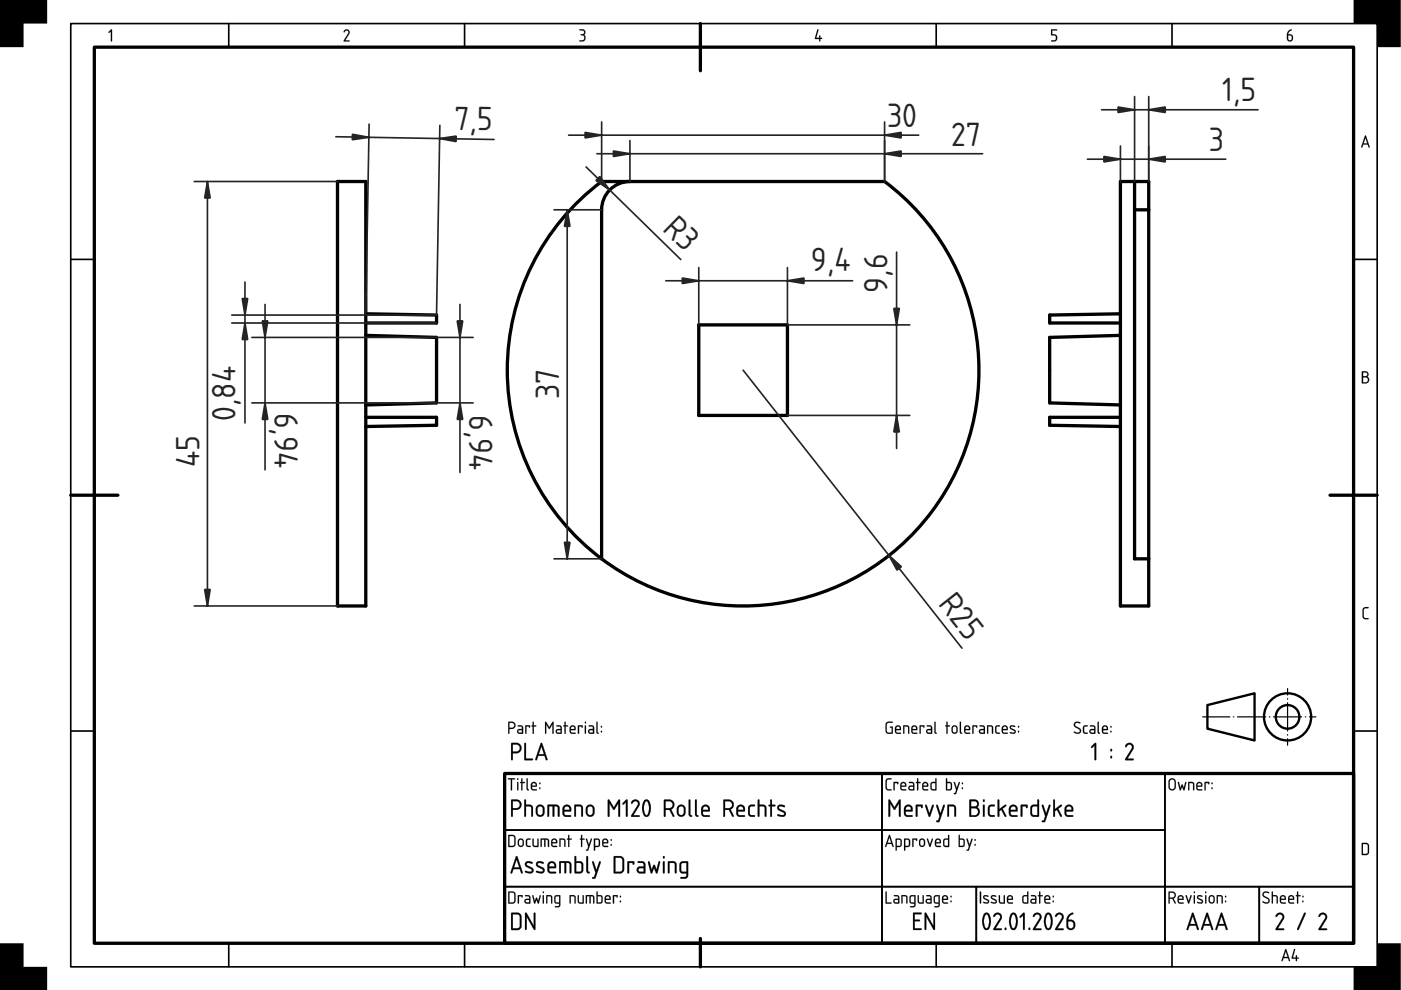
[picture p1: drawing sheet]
<svg xmlns="http://www.w3.org/2000/svg" width="297mm" height="210mm" viewBox="0 0 297 210" stroke-linecap="round" stroke-linejoin="round" font-family="sans-serif">
<defs><g id="words">
<g font-size="6.7" fill="#212529">
<text x="259.1" y="21.3">1,5</text>
<text x="96.3" y="27.5" transform="rotate(1 96.3 27.5)">7,5</text>
<text x="188.1" y="27">30</text>
<text x="201.7" y="30.9">27</text>
<text x="256.3" y="32.1">3</text>
<text x="140.3" y="48.7" transform="rotate(44 140.3 48.7)">R3</text>
<text x="171.9" y="57.6">9,4</text>
<text x="188.1" y="62.1" transform="rotate(-90 188.1 62.1)">9,6</text>
<text x="50" y="89.2" transform="rotate(-90 50 89.2)">0,84</text>
<text x="58.2" y="87.5" transform="rotate(90 58.2 87.5)">6,94</text>
<text x="99.5" y="88.1" transform="rotate(90 99.5 88.1)">6,94</text>
<text x="118.6" y="84.7" transform="rotate(-90 118.6 84.7)">37</text>
<text x="42.3" y="99.1" transform="rotate(-90 42.3 99.1)">45</text>
<text x="198.7" y="128.1" transform="rotate(52 198.7 128.1)">R25</text>
</g>
</g></defs>
<g fill="none" stroke="#000" stroke-width=".7">
<path d="M20 10h267v190h-267zM148.5 5v10M71.6 38.5h6v90h-6zM133.6 38.5a6 6 0 0 0-6 6v74M237.6 38.5h6v90h-6zM240.6 38.5v80h3M122.5 42.8l5.1-4.3h60a50 50 0 0 1 8.4 72 50 50 0 0 1-72.3 4.8 50 50 0 0 1-1.2-72.5zM240.6 44.5h3M77.6 71.1l15 .4v13.9l-15 .5M77.6 66.5l15 .3v1.7h-15M148.2 68.9h18.8v19.2h-18.8zM237.6 71.1l-15 .4v13.9l15 .5"/>
<path d="M237.6 66.5l-15 .3v1.7h15M77.6 88.5h15v1.7l-15 .2M237.6 88.5h-15v1.7l15 .2M15 105h10M282 105h10M107 164h180v36h-180zM148.5 199v6"/>
</g>
<g fill="none" stroke="#000" stroke-width=".35">
<path d="M15 5h277v200h-277zM48.5 5v5M98.5 5v5M198.5 5v5M248.5 5v5M15 55h5M287 55h5M15 155h5M287 155h5M107 164h80v12h-80zM107 176h80v12h-80zM187 176h60v12h-60z"/>
<path d="M187 164h60v12h-60zM247 164h40v24h-40zM48.5 200v5M98.5 200v5M107 188h80v12h-80zM187 188h20v12h-20zM198.5 200v5M207 188h40v12h-40zM247 188h20v12h-20zM248.5 200v5M267 188h20v12h-20z"/>
</g>
<g fill="#000">
<path d="M0 0h10v5h-5v5h-5zM23.5 6.3l.3 .1v2.2l-.2 .2-.1-.2v-2l-.3 .4-.2-.1zM73 6.5a.64 .64 0 0 1 .9-.2 .64 .64 0 0 1 .1 .9l-.8 1.4h.8l.1 .2h-1.2l.9-1.7a.44 .44 0 0 0-.2-.6 .44 .44 0 0 0-.6 .4l-.2-.2zM122.9 6.2a.75 .75 0 0 1 1 .2 .75 .75 0 0 1-.1 1 .82 .82 0 0 1 .2 1.1 .82 .82 0 0 1-1.2 .2l.1-.1a.76 .76 0 0 0 1-.7l-.1-.3-.7-.1v-.2a.47 .47 0 0 0 .7-.2 .47 .47 0 0 0-.2-.6l-.7-.1zM173.3 6.2l.2 .2-.4 1.6h.6l.1-.5 .1 .5 .4 .2-.4 .1-.1 .5-.1-.5-.9-.1zM222.9 6.3l1.1-.1 .1 .1-.1 .2h-.9v.8a.8 .8 0 0 1 1 .5 .8 .8 0 0 1-.6 1l-.7-.1 .7-.1a.54 .54 0 0 0 .4-.6 .54 .54 0 0 0-.5-.5h-.5zM287 0h10v10h-5v-5h-5zM289.1 128.9l.3-.2h.7v.2l-.7 .1-.2 .2-.1 1.5 .3 .3h.7v.3h-.8l-.4-.4v-1.6zM0 200h5v5h5v5h-10zM292 200h5v10h-10v-5h5z"/>
<path d="M23.5 6.3l.3 .1v2.2l-.2 .2-.1-.2v-2l-.3 .4-.2-.1zM23.5 6.3l-.5 .6h.2l.3-.3 .1 2.2 .1-2.4z"/>
<path d="M73 6.4l.3-.2h.4l.4 .4-.1 .6-.8 1.4 .8-.1 .2 .2-.2 .1h-1.1v-.2l.9-1.5a.4 .4 0 0 0-.2-.6 .4 .4 0 0 0-.5 .3l-.3-.1zM73 6.5l-.1 .3 .6-.4 .3 .2 .1 .3-1 1.9h1.2l-.1-.2h-.8l.8-1.4a.63 .63 0 0 0-.1-.8 .63 .63 0 0 0-.9 .1z"/>
<path d="M122.9 6.2h.8l.2 .2a.62 .62 0 0 1-.1 1h.1a.84 .84 0 0 1 .1 1.2 .84 .84 0 0 1-1.2 .1l1-.3a.6 .6 0 0 0 0-.7 .6 .6 0 0 0-.7-.2v-.2a.49 .49 0 0 0 .6-.1 .49 .49 0 0 0 .1-.6l-.9-.2zM122.9 6.3v.1l.9 .2 .1 .3-.1 .2-.7 .3 .7 .2a.63 .63 0 0 1 0 .8 .63 .63 0 0 1-.8 .2l-.2 .1a.81 .81 0 0 0 1.2-.2 .81 .81 0 0 0-.2-1.1 .71 .71 0 0 0 .1-1 .71 .71 0 0 0-.9-.2z"/>
<path d="M173.3 6.2l.2 .2-.4 1.6h.6l.1-.5 .1 .5 .4 .2-.4 .1-.1 .5-.1-.5h-.8l-.1-.1zM173.3 6.2l-.5 2 .9 .1 .1 .5 .1-.5 .4-.1-.4-.2v-.4h-.2v.4h-.7l.5-1.6z"/>
<path d="M222.9 6.2h1.1l.2 .1-.2 .2h-.9v.8a.83 .83 0 0 1 1 .3 .83 .83 0 0 1-.1 1l-.5 .2-.7-.1 .7-.2a.52 .52 0 0 0 .4-.5 .52 .52 0 0 0-.5-.5h-.5zM222.9 6.3v1.2l.9 .1 .1 .6-.2 .3-.8 .2 .6 .1a.79 .79 0 0 0 .6-1 .79 .79 0 0 0-1-.5v-.9l1-.1z"/>
<path d="M273.2 6.6l.5-.4 .2 .2a.79 .79 0 0 0-.7 .9 .75 .75 0 0 1 1 .8 .75 .75 0 0 1-1.2 .5l-.1-.4a1.82 1.82 0 0 1 .3-1.6zM273.1 7.5v.7a.4 .4 0 0 0 .4 .4 .4 .4 0 0 0 .4-.4l-.1-.6z"/>
<path d="M273.1 6.6l.8-.4v.2l-.5 .3-.3 .6h.6l.3 .2a1 1 0 0 1-.1 1.2v-.1a.62 .62 0 0 1-.9 0l-.2-.4a1.84 1.84 0 0 1 .3-1.6zM273.2 6.6a1.89 1.89 0 0 0-.3 1.8 .69 .69 0 0 0 1 .3 .69 .69 0 0 0 .2-1l-.4-.4h-.6l.1-.5 .6-.4v-.1zM273.1 7.5l.1 1 .6-.1a.59 .59 0 0 0-.3-.9zM273.1 7.5l.7 .1a.51 .51 0 0 1 .1 .7 .51 .51 0 0 1-.7 .2z"/>
<path d="M289.4 28.7l.2 .1 .8 2.3-.1 .2-.3-.7h-1l-.2 .7-.2-.1zM289.4 28.8l-.8 2.4h.2l.2-.6h1l.3 .7 .1-.2-.8-2.3zM289.5 29.2l-.4 1.2h.8zM289.5 29.2l.4 1.2h-.8z"/>
<path d="M289.4 28.7l.2 .1 .8 2.3-.1 .2-.3-.7h-1l-.2 .7-.2-.1zM289.5 29.2l-.4 1.2h.8z"/>
<path d="M288.8 78.8l.6-.1a.65 .65 0 0 1 .7 .4 .65 .65 0 0 1-.2 .8 .77 .77 0 0 1 .4 .8 .77 .77 0 0 1-.7 .6h-.8zM289 80v1.1h.5a.52 .52 0 0 0 .5-.6 .52 .52 0 0 0-.5-.5zM289 79v.8h.5a.39 .39 0 0 0 .4-.4 .39 .39 0 0 0-.4-.4z"/>
<path d="M288.8 78.7h.6a.66 .66 0 0 1 .7 .4 .66 .66 0 0 1-.2 .8 .78 .78 0 0 1 .4 .8 .78 .78 0 0 1-.7 .6h-.9zM288.8 78.8v2.4l.8 .1a.76 .76 0 0 0 .7-.6 .76 .76 0 0 0-.4-.8l.2-.5-.2-.6zM289 80v1.1l.5-.1a.5 .5 0 0 0 .5-.5 .5 .5 0 0 0-.5-.5zM289 80h.7l.2 .2a.53 .53 0 0 1 .1 .6 .53 .53 0 0 1-.5 .3h-.5zM289 79v.8l.5-.1a.37 .37 0 0 0 .4-.3 .37 .37 0 0 0-.4-.4zM289 79h.5a.41 .41 0 0 1 .4 .4 .41 .41 0 0 1-.4 .4h-.5z"/>
<path d="M289.1 128.9a1.02 1.02 0 0 1 1.1-.1l-.2 .2h-.6l-.2 .3v1.5l.2 .2 .8 .1-.1 .2h-.8l-.4-.3v-1.7zM289.1 128.9l-.2 .4v1.6l.4 .3h.8v-.1l-.7-.1-.3-.3v-1.5l.3-.2 .7-.1v-.2h-.7z"/>
<path d="M108 153.3v1h.6a.52 .52 0 0 0 .4-.6 .52 .52 0 0 0-.5-.4zM107.8 153h.1a1.18 1.18 0 0 1 1.2 .3 .78 .78 0 0 1 .1 .8 .78 .78 0 0 1-.6 .5h-.6v.8l-.2 .1zM110 154.9l-.1 .3 .1 .1h.7v-.5zM109.8 153.8h.8l.3 .5v1.3h-.8a.52 .52 0 0 1-.5-.5 .52 .52 0 0 1 .5-.5h.6l-.1-.4-.8-.2zM111.4 153.8l1 .1-.1 .4-.2-.3h-.5v1.5l-.1 .1-.1-.2zM113 153l.2 .1v.7l.5 .1-.5 .1v1.5l-.1 .1-.2-.1v-1.5l-.2-.1 .2-.1zM115.6 153l.2 .1 .7 1.1 .6-1.1 .2-.1v2.6l-.2-.2v-1.8l-.6 1-.7-1v1.8l-.2 .2zM118.1 154.9v.3l.1 .1h.7v-.5zM118 153.8h.8l.3 .5v1.3h-.8a.52 .52 0 0 1-.5-.5 .52 .52 0 0 1 .5-.5h.6l-.1-.4-.8-.2zM119.7 153l.2 .1v.7l.6 .1-.6 .1v1.5l-.1 .1-.1-.1v-1.5l-.3-.1 .3-.1zM121.1 154.2l-.1 .4h.8l-.2-.5zM121 153.9a.64 .64 0 0 1 .9 0 .64 .64 0 0 1 0 .9h-.9l.1 .5 1 .2-.8 .1a1.06 1.06 0 0 1-.3-1.7zM122.6 153.8l1 .1-.2 .4-.1-.3h-.5v1.5l-.2 .1-.1-.2zM124 153.8l.2 .1v1.5l-.1 .2-.1-.2zM124 153.2a.17 .17 0 0 1 .3 0 .17 .17 0 0 1-.3 0zM125 154.9l-.1 .3 .2 .1h.6v-.5zM124.8 153.8h.9l.3 .5-.1 1.3h-.7a.52 .52 0 0 1-.5-.5 .52 .52 0 0 1 .5-.5h.5v-.4l-.9-.2zM126.5 153l.2 .2v2l.3 .3-.2 .1-.3-.1-.1-.3zM127.4 155h.2v.3h-.2zM127.4 154h.2v.2h-.2z"/>
<path d="M108 153.3v1h.6a.51 .51 0 0 0 .4-.6 .51 .51 0 0 0-.5-.4zM108 153.2h.5a.54 .54 0 0 1 .6 .5 .54 .54 0 0 1-.5 .6h-.6zM107.8 153h.1a1.2 1.2 0 0 1 1.2 .3 .78 .78 0 0 1 .2 .8 .78 .78 0 0 1-.7 .5h-.6v.8l-.2 .2zM107.8 153.1l.1 2.5 .1-1.1a1.08 1.08 0 0 0 1.2-.3 .77 .77 0 0 0-.6-1.2zM110 154.9l.1 .4h.6v-.5zM109.9 154.9l.8-.1v.6l-.8-.1zM109.8 153.8h.8l.3 .5v1.3h-.8a.54 .54 0 0 1-.5-.5 .54 .54 0 0 1 .5-.6l.6 .1-.1-.4-.8-.2zM109.8 153.8v.2l.9 .2v.4h-.6a.5 .5 0 0 0-.5 .5 .5 .5 0 0 0 .5 .5l.8-.1v-1.2l-.3-.5zM111.4 153.8h.8l.2 .1-.1 .4-.2-.3h-.5v1.5l-.1 .1-.2-.2zM111.4 153.8l.1 1.8 .1-1.6h.6l.1 .3 .1-.4zM113 153l.2 .1v.7h.4l.1 .1-.5 .1v1.5l-.1 .1-.2-.1v-1.5l-.2-.1 .2-.1zM113 153.1l-.1 .7-.2 .1 .2 .1 .2 1.6 .1-1.6 .5-.1-.5-.1v-.7zM115.6 153l.2 .1 .7 1.1 .6-1.1 .3-.1v2.6l-.3-.2v-1.8l-.6 1-.7-1v1.8l-.2 .2zM115.6 153.1v2.4l.2-.1v-1.9l.7 1 .6-1v1.9l.2 .1v-2.4h-.2l-.6 1.1-.7-1.1zM118.2 154.9v.4h.7v-.5zM118.1 154.9l.8-.1v.6l-.8-.1zM118 153.8h.8l.3 .5v1.3h-.8a.54 .54 0 0 1-.5-.5 .54 .54 0 0 1 .5-.6l.6 .1-.1-.4-.8-.2zM118 153.8v.2l.8 .2 .1 .4h-.6a.5 .5 0 0 0-.5 .5 .5 .5 0 0 0 .5 .5l.8-.1v-1.2l-.3-.5zM119.7 153l.2 .1v.7h.4l.2 .1-.6 .1v1.5l-.1 .1-.1-.1v-1.5l-.3-.1 .3-.1zM119.7 153.1v.7l-.3 .1 .3 .1 .1 1.6 .1-1.6 .5-.1-.5-.1v-.7zM121.1 154.2l-.1 .4h.8l-.2-.5zM121.1 154.2l.5-.1 .2 .5h-.8zM121 153.9a.66 .66 0 0 1 .9 0 .66 .66 0 0 1 0 .9h-.9l.2 .5h.7l.2 .2-.2 .1h-.6a1.08 1.08 0 0 1-.3-1.7zM121 154a1.67 1.67 0 0 0-.1 1.4l.4 .2 .7-.1-.9-.2-.1-.3v-.2h1l-.1-.8-.5-.2zM122.5 153.8h.9l.2 .1-.2 .4-.1-.3h-.5v1.5l-.2 .1-.1-.2zM122.6 153.8v1.8l.2-1.6h.5l.1 .3 .1-.4zM124 153.8l.3 .1v1.5l-.2 .2-.1-.2zM124 153.8l.1 1.8 .1-1.7zM124 153.2a.18 .18 0 0 1 .3 0 .18 .18 0 0 1-.3 0zM124 153v.3h.2v-.3zM125 154.9l.1 .4h.6v-.5zM125 154.9l.7-.1v.6l-.7-.1zM124.8 153.8h.9l.3 .5-.1 1.3h-.7a.54 .54 0 0 1-.5-.5 .54 .54 0 0 1 .5-.6l.5 .1v-.4l-.9-.2zM124.9 153.8v.2l.8 .2v.4h-.5a.5 .5 0 0 0-.5 .5 .5 .5 0 0 0 .5 .5l.7-.1 .1-1.2-.3-.5zM126.5 153l.2 .2v2l.3 .3-.2 .1-.3-.1-.1-.3zM126.5 153.1v2.1v.3l.3 .1 .1-.1-.2-.3v-2zM127.4 155h.2v.3h-.2zM127.4 155v.3h.2v-.3zM127.4 153.9h.2v.3h-.2zM127.4 154v.2h.2v-.2z"/>
<path d="M108.7 157.9v1.5h.8a.75 .75 0 0 0 .7-.8 .75 .75 0 0 0-.8-.7zM108.4 157.6l.2-.1a1.69 1.69 0 0 1 1.7 .4 1.1 1.1 0 0 1 .2 1.1 1.1 1.1 0 0 1-1 .7h-.8v1.3v.1h-.3zM111.2 157.6h.3v.1v3.1h1.3l.2 .1v.3l-1.8-.1zM114.7 157.5l.3 .1 1.1 3.3-.2 .3-.4-.9h-1.4l-.3 .9-.3-.2zM114.8 158.3l-.6 1.6h1.1z"/>
<path d="M108.7 157.9v1.5l.8-.1a.72 .72 0 0 0 .7-.7 .72 .72 0 0 0-.8-.7zM108.7 157.8h.7a.77 .77 0 0 1 .8 .8 .77 .77 0 0 1-.7 .8h-.8zM108.4 157.5h.2a1.72 1.72 0 0 1 1.7 .4 1.11 1.11 0 0 1 .2 1.1 1.11 1.11 0 0 1-1 .7h-.8v1.3v.1h-.3zM108.4 157.6v3.4l.1 .2 .2-.2v-1.3a1.49 1.49 0 0 0 1.7-.5 1.1 1.1 0 0 0-.9-1.7zM111.2 157.5h.3v.2v3.1h1.3l.2 .1v.3h-1.8zM111.2 157.6v3.5h1.7v-.2h-.1h-1.3v-3.2zM114.7 157.5l.3 .1 1.1 3.3-.2 .3-.2-.2-.2-.7h-1.4l-.3 .9h-.3v-.2zM114.7 157.6l-1.2 3.4 .2 .2 .1-.1 .3-.9h1.4l.4 1 .1-.3-1.1-3.2zM114.8 158.3l-.6 1.6h1.1zM114.8 158.2l.6 1.7h-1.2z"/>
<path d="M187.9 153.2l.5-.2h.9l-.1 .3h-.9l-.3 .4v1.2l.2 .4h.9v-1l-.5-.1 .2-.2 .5 .1v1.5h-1.1l-.4-.3-.1-1.7zM188 153.2l-.2 .4 .1 1.7 .4 .3 .9-.1 .1-1.4-.6 .1 .4 .1v1.1l-.9-.1-.2-.4v-1.2l.2-.4 1-.1 .1-.2h-.9zM190.1 154.2l-.1 .4h.8l-.2-.5zM190.1 154.2l.5-.1 .2 .5h-.8zM190 153.9a.66 .66 0 0 1 .8 0 .66 .66 0 0 1 .1 .9h-.9l.1 .5h.8l.2 .2-.2 .1h-.6a1.08 1.08 0 0 1-.3-1.7zM190 154a1.67 1.67 0 0 0-.1 1.4l.4 .2 .7-.1-.9-.2-.1-.3v-.2h1l-.1-.8-.5-.2zM191.5 153.8h.8l.4 .1 .1 .4v1.3l-.3-.2v-1.3l-.8-.1 .1 1.4-.3 .2zM191.5 153.8v1.7l.2-.1v-1.4l.8 .1v1.3l.2 .1a1.66 1.66 0 0 0-.2-1.7zM193.6 154.2l-.1 .4h.8l-.3-.5zM193.5 154.2l.5-.1 .3 .5h-.9zM193.4 153.9a.66 .66 0 0 1 .9 0 .66 .66 0 0 1 .1 .9h-.9l.1 .5h.8l.1 .2-.1 .1h-.7a1.08 1.08 0 0 1-.3-1.7zM193.4 154a1.67 1.67 0 0 0 0 1.4l.3 .2 .8-.1-.9-.2-.2-.3v-.2h1.1l-.2-.8-.4-.2zM195 153.8h.8l.2 .1-.1 .4-.2-.3h-.5v1.5l-.1 .1-.2-.2zM195 153.8l.1 1.8 .1-1.6h.6l.1 .3 .1-.4zM196.7 154.9l.1 .4h.6v-.5zM196.7 154.9l.7-.1v.6l-.7-.1zM196.5 153.8h.8l.4 .5-.1 1.3h-.8a.54 .54 0 0 1-.5-.5 .54 .54 0 0 1 .5-.6l.6 .1-.1-.4-.8-.2zM196.5 153.8v.2l.9 .2v.4h-.6a.5 .5 0 0 0-.4 .5 .5 .5 0 0 0 .4 .5l.8-.1v-1.2l-.3-.5zM198.1 153l.3 .2v2l.2 .3-.1 .1-.3-.1-.1-.3zM198.2 153.1l-.1 2.1 .1 .3 .3 .1 .1-.1-.3-.3v-2zM200.7 153l.2 .1v.7h.4l.1 .1-.5 .1v1.5l-.1 .1-.2-.1 .1-1.5-.3-.1 .3-.1zM200.7 153.1v.7l-.3 .1 .3 .1 .1 1.6 .1-1.6 .5-.1-.5-.1v-.7zM202.1 154.1v1l.4 .2 .2-.2v-.8l-.2-.2zM202.1 154.1l.4-.1 .3 .5-.1 .7-.2 .1h-.3a.9 .9 0 0 1-.1-1.2zM202 153.9a.66 .66 0 0 1 1 .5v.7l-.3 .4h-.6l-.4-.6a.97 .97 0 0 1 .3-1zM202 153.9l-.2 .3v.7a.62 .62 0 0 0 .6 .7 .62 .62 0 0 0 .6-.6l-.2-1-.4-.2zM203.5 153l.3 .2v2l.2 .3-.1 .1-.3-.1-.1-.3zM203.5 153.1v2.1l.1 .3 .3 .1 .1-.1-.3-.3v-2zM204.8 154.2l-.1 .4h.8l-.3-.5zM204.7 154.2l.5-.1 .3 .5h-.9zM204.6 153.9a.66 .66 0 0 1 .9 0 .66 .66 0 0 1 .1 .9h-.9l.1 .5h.7l.2 .2-.1 .1h-.7a1.08 1.08 0 0 1-.3-1.7zM204.6 154a1.67 1.67 0 0 0 0 1.4l.3 .2 .8-.1-.9-.2-.2-.3v-.2h1.1l-.2-.8-.4-.2zM206.2 153.8h.8l.2 .1-.1 .4-.2-.3h-.5v1.5l-.1 .1-.2-.2zM206.2 153.8l.1 1.8 .1-1.6h.6l.1 .3 .1-.4zM207.9 154.9l.1 .4h.6v-.5zM207.9 154.9l.7-.1v.6l-.7-.1zM207.7 153.8h.8l.4 .5-.1 1.3h-.8a.54 .54 0 0 1-.5-.5 .54 .54 0 0 1 .5-.6l.6 .1-.1-.4-.8-.2zM207.7 153.8v.2l.9 .2v.4h-.6a.5 .5 0 0 0-.4 .5 .5 .5 0 0 0 .4 .5l.8-.1v-1.2l-.3-.5zM209.3 153.8h.8l.3 .1 .2 .4-.1 1.3-.2-.2-.1-1.3-.7-.1v1.4l-.2 .2zM209.3 153.8v1.7l.2-.1v-1.4l.8 .1v1.3l.2 .1a1.66 1.66 0 0 0-.3-1.7zM211.1 153.9l.3-.1h.6v.2h-.5a.77 .77 0 0 0 0 1.3l.5 .2a.66 .66 0 0 1-.8 0 .66 .66 0 0 1-.2-.8zM211.1 153.9l-.1 .4 .1 1.1 .4 .2 .5-.1-.6-.2a.88 .88 0 0 1 .1-1.3h.5v-.2zM212.7 154.2l-.1 .4h.8l-.2-.5zM212.7 154.2l.5-.1 .2 .5h-.8zM212.6 153.9a.66 .66 0 0 1 .9 0 .66 .66 0 0 1 .1 .9h-1l.2 .5h.7l.2 .2-.2 .1h-.6a1.08 1.08 0 0 1-.3-1.7zM212.6 154a1.67 1.67 0 0 0-.1 1.4l.4 .2 .8-.1-.9-.2-.2-.3v-.2h1l-.1-.8-.5-.2zM214.2 153.9a.62 .62 0 0 1 1 .2l-.6-.1-.2 .2 .7 .5a.48 .48 0 0 1 .2 .7 .48 .48 0 0 1-.6 .2l-.6-.2v-.2l.9 .1 .1-.2-.9-.5-.1-.4zM214.2 153.9l-.1 .3 .1 .3 .9 .6-.1 .2h-.9a.87 .87 0 0 0 1.1 .2l.1-.5-.8-.6a.32 .32 0 0 1 .1-.4 .32 .32 0 0 1 .4 .1h.2v-.2l-.7-.1zM215.8 155h.3v.3h-.3zM215.9 155v.3h.1v-.3zM215.8 153.9h.3v.3h-.3zM215.9 154v.2h.1v-.2z"/>
<path d="M187.9 153.2l.5-.2h.9l-.1 .3h-.9l-.3 .4v1.2l.2 .4h.9v-1l-.4-.1 .1-.2 .5 .1v1.4l-1 .1-.5-.3-.1-1.7zM190.1 154.2l-.1 .4h.8l-.2-.5zM190 153.9a.64 .64 0 0 1 .8 0 .64 .64 0 0 1 .1 .9h-.9l.1 .5 .9 .2-.7 .1a1.06 1.06 0 0 1-.3-1.7zM191.5 153.8a.88 .88 0 0 1 1.3 .5l-.1 1.3-.2-.2v-1.2l-.8-.2v1.4l-.2 .1zM193.6 154.2l-.1 .4h.8l-.3-.5zM193.4 153.9a.64 .64 0 0 1 .9 0 .64 .64 0 0 1 .1 .9h-.9l.1 .5 .9 .2-.8 .1a1.06 1.06 0 0 1-.3-1.7zM195 153.8l1 .1-.1 .4-.2-.3h-.5v1.5l-.1 .1-.1-.2zM196.7 154.9l-.1 .3 .2 .1h.6v-.5zM196.5 153.8h.8l.3 .5v1.3h-.8a.52 .52 0 0 1-.5-.5 .52 .52 0 0 1 .5-.5h.6v-.4l-.9-.2zM198.1 153l.3 .2v2l.2 .3-.1 .1-.3-.1-.1-.3zM200.7 153l.2 .1v.7l.5 .1-.5 .1v1.5l-.1 .1-.1-.1v-1.5l-.3-.1 .3-.1zM202.1 154.1l-.1 .9a.4 .4 0 0 0 .4 .3 .4 .4 0 0 0 .4-.4l-.1-.8zM202 153.9a.64 .64 0 0 1 1 .5v.6a.64 .64 0 0 1-.6 .6 .64 .64 0 0 1-.7-.7l.1-.7zM203.5 153l.3 .2v2l.2 .3-.1 .1-.3-.1-.1-.3zM204.8 154.2l-.1 .4h.8l-.3-.5zM204.6 153.9a.64 .64 0 0 1 .9 0 .64 .64 0 0 1 .1 .9h-.9l.1 .5 .9 .2-.8 .1a1.06 1.06 0 0 1-.3-1.7zM206.2 153.8l1 .1-.1 .4-.2-.3h-.5v1.5l-.1 .1-.1-.2zM207.9 154.9l-.1 .3 .2 .1h.6v-.5zM207.7 153.8h.8l.3 .5v1.3h-.8a.52 .52 0 0 1-.5-.5 .52 .52 0 0 1 .5-.5h.6v-.4l-.9-.2zM209.3 153.8a.88 .88 0 0 1 1.3 .5l-.2 1.3-.1-.2v-1.2l-.8-.2v1.4l-.2 .1zM211.1 153.9l.8-.1 .1 .2a.52 .52 0 0 0-.6 0 .52 .52 0 0 0-.2 .6l.1 .6 .7 .3a.65 .65 0 0 1-.8 0 .65 .65 0 0 1-.2-.8zM212.7 154.2l-.1 .4h.8l-.2-.5zM212.6 153.9a.64 .64 0 0 1 .9 0 .64 .64 0 0 1 .1 .9h-1l.2 .5 .9 .2-.8 .1a1.06 1.06 0 0 1-.3-1.7zM214.2 153.9a.61 .61 0 0 1 1 .2l-.6-.1-.3 .2 .8 .5a.52 .52 0 0 1 .1 .8 .52 .52 0 0 1-.7 0l-.4-.1 .2-.2a.45 .45 0 0 0 .4 .2 .45 .45 0 0 0 .4-.4l-.9-.5-.1-.3zM215.8 155h.2v.3h-.1zM215.8 154h.2l.1 .2h-.2z"/>
<path d="M227.8 153.2l.3-.2h.7l.3 .2-.1 .2a.59 .59 0 0 0-.7-.1 .59 .59 0 0 0-.3 .5l.8 .5a.65 .65 0 0 1 .2 1.1 .89 .89 0 0 1-1.3-.3l1 .2 .2-.4-.1-.2-1.1-.8zM227.9 153.2l-.2 .7 1 .7a.43 .43 0 0 1 .2 .6 .43 .43 0 0 1-.6 .1l-.5-.2v.2a.77 .77 0 0 0 .9 .3 .77 .77 0 0 0 .4-.9l-.3-.4-.8-.4-.1-.2 .2-.4h.9a.76 .76 0 0 0-1.1-.1zM229.7 153.9l.3-.1h.6v.2h-.4a.77 .77 0 0 0-.1 1.3l.5 .2a.66 .66 0 0 1-.8 0 .66 .66 0 0 1-.2-.8zM229.8 153.9l-.2 .4 .1 1.1 .4 .2 .5-.1-.6-.2a.88 .88 0 0 1 .2-1.3h.4v-.2zM231.3 154.9l.1 .4h.6v-.5zM231.3 154.9l.7-.1v.6l-.7-.1zM231.1 153.8h.9l.3 .5-.1 1.3h-.8a.54 .54 0 0 1-.5-.5 .54 .54 0 0 1 .6-.6l.5 .1v-.4l-.9-.2zM231.1 153.8v.2l.9 .2v.4h-.5a.5 .5 0 0 0-.5 .5 .5 .5 0 0 0 .4 .5l.8-.1v-1.2l-.3-.5zM232.7 153l.3 .2v2l.2 .3-.1 .1-.3-.1-.1-.3zM232.8 153.1l-.1 2.1 .1 .3 .3 .1 .1-.1-.2-.3v-2zM234 154.2l-.1 .4h.8l-.3-.5zM234 154.2l.5-.1 .2 .5h-.8zM233.8 153.9a.66 .66 0 0 1 .9 0 .66 .66 0 0 1 .1 .9h-.9l.1 .5h.8l.1 .2-.1 .1h-.7a1.08 1.08 0 0 1-.3-1.7zM233.9 154a1.67 1.67 0 0 0-.1 1.4l.3 .2 .8-.1-.9-.2-.1-.3v-.2h1l-.1-.8-.5-.2zM235.4 155h.2l.1 .3h-.3zM235.5 155v.3h.1v-.3zM235.4 153.9h.3v.3h-.3zM235.5 154v.2h.1v-.2z"/>
<path d="M227.8 153.2a.99 .99 0 0 1 1.3 .1l-.1 .1a.6 .6 0 0 0-.7-.1 .6 .6 0 0 0-.4 .5l.9 .5a.73 .73 0 0 1 0 1.2 .73 .73 0 0 1-1.1-.4h.1a.61 .61 0 0 0 .7 .3 .61 .61 0 0 0 .4-.6l-1.1-.7-.1-.4zM229.7 153.9l.8-.1 .1 .2a.52 .52 0 0 0-.6 0 .52 .52 0 0 0-.1 .6v.6l.7 .3a.65 .65 0 0 1-.8 0 .65 .65 0 0 1-.2-.8zM231.3 154.9l-.1 .3 .2 .1h.6v-.5zM231.1 153.8h.8l.3 .5v1.3h-.8a.52 .52 0 0 1-.4-.5 .52 .52 0 0 1 .5-.5h.5v-.4l-.9-.2zM232.8 153l.2 .2v2l.2 .3-.1 .1-.3-.1-.1-.3zM234 154.2l-.1 .4h.8l-.2-.5zM233.9 153.9a.64 .64 0 0 1 .8 0 .64 .64 0 0 1 .1 .9h-.9l.1 .5 .9 .2-.8 .1a1.06 1.06 0 0 1-.2-1.7zM235.4 155h.2v.3h-.2zM235.4 154h.2v.2h-.2z"/>
<path d="M232 157.6l.2-.1 .2 .2v3.3l-.2 .2-.2-.2 .1-2.9-.5 .5-.3-.2zM232.1 157.6l-.8 .8 .3 .1 .5-.5v3l.1 .2 .2-.2v-3.3v-.1zM235.4 160.3l.4 .1-.1 .4-.3-.1zM235.5 160.3v.4h.2v-.4zM235.4 159a.26 .26 0 0 1 .5 0 .26 .26 0 0 1-.5 0zM235.5 158.9v.3h.2v-.3zM238.8 157.8l.1-.1a.87 .87 0 0 1 1.3 .2l.2 .3-.1 .6-1.3 2.1 1.2-.1 .1 .1v.3h-1.7l-.1-.3 1.4-2.1a.58 .58 0 0 0-.3-.9 .58 .58 0 0 0-.8 .5l-.3-.2zM238.8 157.8l-.2 .4 .1 .2 .2-.1a.56 .56 0 0 1 .4-.5 .56 .56 0 0 1 .6 .3l.1 .5-1.4 2.3v.2h1.7l-.1-.2h-1.2l1.2-2a.94 .94 0 0 0-.5-1.3h-.4z"/>
<path d="M232.1 157.6l.1-.1 .2 .2v3.3l-.2 .2-.1-.2v-2.9l-.5 .5-.3-.2zM235.5 160.3h.2v.4h-.2zM235.5 158.8h.2v.4h-.2zM238.8 157.8a.92 .92 0 0 1 1.2-.1 .92 .92 0 0 1 .2 1.2l-1.2 2h1.2h.1v.3h-1.7v-.3l1.3-2.1a.6 .6 0 0 0-.3-.9 .6 .6 0 0 0-.8 .5l-.3-.2z"/>
<path d="M107.7 165h1.4l.1 .1-.1 .2h-.5v2.2l-.2 .1-.1-.1v-2.2l-.6-.1zM107.7 165v.2h.6l.1 2.4 .1-2.4 .7-.1zM109.7 165.8l.2 .1v1.5l-.1 .2-.2-.2zM109.7 165.8l.1 1.8 .1-1.7zM109.6 165.2a.2 .2 0 0 1 .4 0 .2 .2 0 0 1-.4 0zM109.7 165v.3h.1v-.3zM110.5 165l.3 .1v.7h.4l.1 .1-.5 .1v1.5l-.2 .1-.1-.1v-1.5l-.3-.1 .3-.1zM110.6 165.1l-.1 .7-.2 .1 .2 .1 .1 1.6 .1-1.6 .6-.1-.6-.1v-.7zM111.7 165l.2 .2v2l.3 .3-.2 .1-.3-.1-.1-.3zM111.7 165.1v2.1v.3l.3 .1 .1-.1-.2-.3v-2zM112.9 166.2l-.1 .4h.8l-.2-.5zM112.9 166.2l.5-.1 .2 .5h-.8zM112.8 165.9a.66 .66 0 0 1 .8 0 .66 .66 0 0 1 .1 .9h-.9l.1 .5h.8l.2 .2-.2 .1h-.6a1.08 1.08 0 0 1-.3-1.7zM112.8 166a1.67 1.67 0 0 0-.1 1.4l.4 .2 .7-.1-.9-.2-.1-.3v-.2h1l-.1-.8-.5-.2zM114.3 167h.3v.3h-.2zM114.4 167v.3h.1v-.3zM114.4 165.9h.2v.3h-.2zM114.4 166v.2h.2l-.1-.2z"/>
<path d="M107.7 165h1.4l.1 .1-.6 .2v2.2l-.2 .1-.1-.1v-2.2l-.6-.1zM109.7 165.8l.2 .1v1.5l-.1 .2-.2-.2zM109.6 165.2a.2 .2 0 0 1 .4 0 .2 .2 0 0 1-.4 0zM110.5 165l.3 .1v.7l.5 .1-.5 .1v1.5l-.2 .1-.1-.1v-1.5l-.2-.1 .2-.1zM111.7 165l.2 .2v2l.2 .3-.1 .1-.3-.1-.1-.3zM112.9 166.2l-.1 .4h.8l-.2-.5zM112.8 165.9a.64 .64 0 0 1 .8 0 .64 .64 0 0 1 .1 .9h-.9l.1 .5 .9 .2-.7 .1a1.06 1.06 0 0 1-.3-1.7zM114.4 167h.2v.3h-.2zM114.4 166h.2v.2h-.2z"/>
<path d="M108 177.3v2h.8l.3-.4-.1-1.4-.2-.2zM107.8 177h1l.5 .5v1.6l-.4 .5h-1.1zM110.2 178.1l-.2 .9a.4 .4 0 0 0 .5 .3 .4 .4 0 0 0 .3-.4l-.1-.8zM110 177.9a.64 .64 0 0 1 1.1 .5v.6a.64 .64 0 0 1-.7 .6 .64 .64 0 0 1-.6-.7v-.7zM111.6 177.9l.8-.1 .1 .2a.52 .52 0 0 0-.6 0 .52 .52 0 0 0-.2 .6l.1 .6 .7 .3a.65 .65 0 0 1-.8 0 .65 .65 0 0 1-.2-.8zM112.9 177.8l.2 .1 .1 1.3 .2 .1h.5v-1.4l.2-.1 .1 .1v1.7h-1a1.77 1.77 0 0 1-.3-1.8zM114.7 177.8h1.4a1.46 1.46 0 0 1 .2 1.8l-.1-.2-.1-1.2-.2-.2h-.3v1.4l-.1 .2-.1-.2v-1.4h-.5v1.5l-.3 .1zM117.2 178.2l-.1 .4h.8l-.2-.5zM117.1 177.9a.64 .64 0 0 1 .8 0 .64 .64 0 0 1 .1 .9h-.9l.1 .5 .9 .2-.7 .1a1.06 1.06 0 0 1-.3-1.7zM118.6 177.8a.88 .88 0 0 1 1.3 .5l-.1 1.3-.2-.2v-1.2l-.8-.2v1.4l-.2 .1zM120.5 177l.2 .1v.7l.5 .1-.5 .1v1.5l-.1 .1-.1-.2v-1.4l-.3-.1 .3-.1zM123.2 177l.2 .1v.7l.6 .1-.6 .1v1.5l-.1 .1-.1-.2v-1.4l-.3-.1 .3-.1zM124.3 177.8l.2 .1 .4 1.2 .4-1.2 .1-.1 .1 .1-.9 2.5-.4-.1 .3-.2 .2-.6zM126.2 178v1.3h.6l.2-.2-.1-.9-.1-.1zM126 177.8a.86 .86 0 0 1 1.2 .6v.2a.7 .7 0 0 1-.5 1h-.5l-.1 .7h-.2zM128 178.2l-.1 .4h.8l-.2-.5zM127.9 177.9a.64 .64 0 0 1 .9 0 .64 .64 0 0 1 0 .9h-.9l.1 .5 1 .2-.8 .1a1.06 1.06 0 0 1-.3-1.7zM129.5 179h.2v.3h-.2zM129.5 178h.2v.2h-.2z"/>
<path d="M108 177.3v2h.8l.2-.4v-1.4l-.2-.2zM108 177.2l.8 .1 .2 .2 .1 1.4a.84 .84 0 0 1-1.1 .4zM107.8 177h1.1l.4 .5v1.6l-.4 .5h-1.1zM107.8 177.1v2.4h1.1l.4-.5-.1-1.7-.4-.2zM110.2 178.1l-.1 1 .4 .2 .3-.2v-.8l-.2-.2zM110.2 178.1l.4-.1 .2 .5v.7l-.3 .1h-.3a.9 .9 0 0 1 0-1.2zM110 177.9a.66 .66 0 0 1 1.1 .5v.7l-.4 .4h-.6l-.3-.6a.97 .97 0 0 1 .2-1zM110 177.9l-.2 .3v.7a.62 .62 0 0 0 .6 .7 .62 .62 0 0 0 .6-.6l-.1-1-.5-.2zM111.6 177.9l.3-.1h.6v.2h-.4a.77 .77 0 0 0-.1 1.3l.5 .2a.66 .66 0 0 1-.8 0 .66 .66 0 0 1-.2-.8zM111.6 177.9l-.1 .4 .1 1.1 .4 .2 .5-.1-.6-.2a.88 .88 0 0 1 .2-1.3h.4v-.2zM112.9 177.8l.3 .1v1.3l.7 .1v-1.4l.3-.1v1.8h-.8l-.4-.2-.1-.3zM112.9 177.8a1.76 1.76 0 0 0 .3 1.7h.9l.1-1.6-.1-.1-.1 .1v1.5h-.6l-.3-.2v-1.3zM114.6 177.8h1.3l.4 .1a2.24 2.24 0 0 1 0 1.7l-.2-.2v-1.2l-.4-.2-.1 1.6-.2-.2v-1.4h-.5v1.5l-.3 .1zM114.7 177.8v1.7h.1v-1.5h.6v1.4l.1 .2 .1-1.6 .5 .1 .1 1.3 .2 .1a1.58 1.58 0 0 0-.3-1.7zM117.2 178.2l-.1 .4h.8l-.2-.5zM117.2 178.2l.5-.1 .2 .5h-.8zM117.1 177.9a.65 .65 0 0 1 .9 0 .65 .65 0 0 1 0 .9h-.9l.1 .5h.8l.2 .2-.2 .1h-.6a1.08 1.08 0 0 1-.3-1.7zM117.1 178a1.67 1.67 0 0 0-.1 1.4l.4 .2 .7-.1-.9-.2-.1-.3v-.2h1l-.1-.8-.5-.2zM118.6 177.8h.8l.4 .1 .1 .4v1.3l-.3-.2v-1.3l-.8-.1 .1 1.4-.3 .2zM118.6 177.8v1.7l.2-.1v-1.4l.8 .1 .1 1.3 .1 .1a1.66 1.66 0 0 0-.2-1.7zM120.5 177l.2 .1v.7h.4l.1 .1-.5 .1v1.5l-.1 .1-.2-.2 .1-1.4-.3-.1 .3-.1zM120.5 177.1v.7l-.3 .1 .3 .1 .1 1.6 .1-1.6 .5-.1-.5-.1v-.7zM123.2 177l.2 .1v.7h.4l.2 .1-.6 .1v1.5l-.1 .1-.1-.2v-1.4l-.3-.1 .3-.1zM123.2 177.1v.7l-.3 .1 .3 .1 .1 1.6 .1-1.6 .5-.1-.5-.1v-.7zM124.2 177.8l.3 .1 .4 1.2 .3-1.2 .2-.1 .1 .1-.8 2.4-.1 .1-.4-.1 .3-.2 .2-.6zM124.3 177.8l.4 1.7-.2 .6-.3 .2 .4 .1 .9-2.5h-.2l-.4 1.2-.4-1.2zM126.2 178v1.3h.6l.1-.2v-1zM126.2 178h.6l.2 .2v.9l-.2 .2-.6 .1zM125.9 177.8h1l.3 .5-.1 1.1-.2 .2h-.7v.6l-.2 .2-.1-.2zM126 177.8v2.5l.2-.1v-.6h.5a1.1 1.1 0 0 0 .4-1.6l-.4-.2zM128 178.2l-.1 .4h.8l-.2-.5zM128 178.2l.5-.1 .2 .5h-.8zM127.9 177.9a.65 .65 0 0 1 .9 0 .65 .65 0 0 1 0 .9h-.9l.1 .5h.8l.2 .2-.2 .1h-.6a1.08 1.08 0 0 1-.3-1.7zM127.9 178a1.67 1.67 0 0 0-.1 1.4l.4 .2 .7-.1-.9-.2-.1-.3v-.2h1l-.1-.8-.5-.2zM129.5 179h.2v.3h-.2zM129.5 179v.3h.2v-.3zM129.5 177.9h.2v.3h-.2zM129.5 178v.2h.2v-.2z"/>
<path d="M108.7 169.9v1.5h.8a.75 .75 0 0 0 .7-.8 .75 .75 0 0 0-.8-.7zM108.4 169.6l.2-.1a1.69 1.69 0 0 1 1.7 .4 1.1 1.1 0 0 1 .2 1.1 1.1 1.1 0 0 1-1 .7h-.8v1.3v.1h-.3zM111.2 169.5h.3v1.1a1.35 1.35 0 0 1 1.3 .2l.2 .5v1.8h-.3l-.1-.1v-1.9l-.4-.1h-.7v2v.1h-.3zM114.2 171.1l-.2 .3v.9a.57 .57 0 0 0 .6 .5 .57 .57 0 0 0 .5-.6v-.8l-.2-.3-.4-.1zM114 170.8a.92 .92 0 0 1 1.4 .6 1.51 1.51 0 0 1-.3 1.5 .92 .92 0 0 1-.9 .2 .92 .92 0 0 1-.6-.8l.1-1.1zM116.1 170.6h1.8a.84 .84 0 0 1 .7 1.1v1.3l-.1 .2-.2-.2v-1.8l-.3-.2h-.5v2v.1h-.3v-2.1h-.8v2v.1h-.3zM119.8 171.2l-.2 .5h1.1a.58 .58 0 0 0-.2-.7 .58 .58 0 0 0-.7 .2zM119.6 170.8a.92 .92 0 0 1 1.2 0 .92 .92 0 0 1 .1 1.3h-1.3l.2 .7h1.1l.2 .2-.2 .2h-.9a.89 .89 0 0 1-.7-1.2 1.14 1.14 0 0 1 .3-1.2zM121.8 170.6a1.44 1.44 0 0 1 1.8 .5v1.8l-.2 .3-.2-.3v-1.7l-.3-.2h-.8v2l-.2 .2a4 4 0 0 1-.1-2.6zM124.8 171.1l-.2 .3v.9a.57 .57 0 0 0 .6 .5 .57 .57 0 0 0 .5-.6v-.8l-.2-.3-.4-.1zM124.6 170.8a.92 .92 0 0 1 1.4 .6 1.51 1.51 0 0 1-.3 1.5 .92 .92 0 0 1-.9 .2 .92 .92 0 0 1-.6-.8l.1-1.1zM128.9 169.6h.3l.9 1.6 1-1.6h.3v3.5h-.3v-.1v-2.7l-.9 1.4-1-1.4v2.7v.1h-.3zM132.7 169.6l.2-.1 .2 .2v3.3l-.2 .2-.2-.2v-2.9l-.5 .5-.2-.2zM134.1 169.8a.92 .92 0 0 1 1.2-.1 .92 .92 0 0 1 .2 1.2l-1.2 2h1.1h.2v.3h-1.8v-.3l1.3-2.1a.6 .6 0 0 0-.2-.9 .6 .6 0 0 0-.8 .5l-.3-.2zM136.9 169.9l-.4 1.3a2.07 2.07 0 0 0 .6 1.6 2.3 2.3 0 0 0 .4-2.2l-.2-.6zM136.7 169.6a.84 .84 0 0 1 .9 .1 .84 .84 0 0 1 .3 .8l.1 1a2.1 2.1 0 0 1-.7 1.7h-.2a1.53 1.53 0 0 1-1-1.7l.2-1.3zM141.1 169.9v1.5a1.06 1.06 0 0 0 1.5-.8l-.1-.3-.4-.4zM140.8 169.6l.2-.1a1.71 1.71 0 0 1 1.7 .4 1.12 1.12 0 0 1-.4 1.7l.6 1.3v.2h-.3l-.7-1.4h-.8v1.3v.1h-.3zM144.1 171.1l-.2 .3v.9a.57 .57 0 0 0 .6 .5 .57 .57 0 0 0 .5-.6v-.8l-.2-.3-.4-.1zM143.9 170.8a.92 .92 0 0 1 1.4 .6 1.51 1.51 0 0 1-.3 1.5 .92 .92 0 0 1-.9 .2 .92 .92 0 0 1-.6-.8l.1-1.1zM146.1 169.6h.2l.1 .1v2.9l.3 .4a.52 .52 0 0 1-.6 0 .52 .52 0 0 1-.1-.7zM147.4 169.6h.3v.1v2.9l.4 .4a.52 .52 0 0 1-.7 0 .52 .52 0 0 1 0-.7zM149.2 171.2l-.2 .5h1.1a.58 .58 0 0 0-.2-.7 .58 .58 0 0 0-.7 .2zM149 170.8a.92 .92 0 0 1 1.2 0 .92 .92 0 0 1 .1 1.3h-1.3l.2 .7h1.1l.2 .2-.2 .2h-.9a.89 .89 0 0 1-.7-1.2 1.14 1.14 0 0 1 .3-1.2zM153.7 169.9v1.5a1.06 1.06 0 0 0 1.5-.8l-.1-.3-.4-.4zM153.4 169.6l.2-.1a1.71 1.71 0 0 1 1.7 .4 1.12 1.12 0 0 1-.4 1.7l.6 1.3v.2h-.3l-.7-1.4h-.8v1.3v.1h-.3zM156.6 171.2l-.1 .5h1.1a.58 .58 0 0 0-.3-.7 .58 .58 0 0 0-.7 .2zM156.4 170.8a.92 .92 0 0 1 1.3 0 .92 .92 0 0 1 .1 1.3h-1.3l.1 .7h1.1l.3 .2-.3 .2h-.9a.89 .89 0 0 1-.7-1.2 1.14 1.14 0 0 1 .3-1.2zM158.8 170.8a1.11 1.11 0 0 1 1.3 0l-.1 .1a.86 .86 0 0 0-1 .5v1.2l.2 .2 .8 .1 .1 .1a.96 .96 0 0 1-1.2 0 .96 .96 0 0 1-.3-1.2v-.7zM160.7 169.5h.3v1.1a1.35 1.35 0 0 1 1.3 .2l.2 .5v1.8h-.3l-.1-.1v-1.9l-.4-.1h-.7v2v.1h-.3zM163.4 169.6h.2l.1 .1v.9h.5l.2 .2-.2 .2h-.5v2l-.2 .2-.2-.2v-2l-.4-.2 .4-.2zM165 170.8a1.2 1.2 0 0 1 1.4 .1l-.1 .2-.6-.1a.34 .34 0 0 0-.4 0 .34 .34 0 0 0-.1 .4l1 .5a.71 .71 0 0 1 .3 1 .71 .71 0 0 1-1 .2l-.7-.2v-.2h.2a.78 .78 0 0 0 1.3-.2l-.3-.2-.8-.5a.65 .65 0 0 1-.2-1z"/>
<path d="M108.7 169.9v1.5l.8-.1a.72 .72 0 0 0 .7-.7 .72 .72 0 0 0-.8-.7zM108.7 169.8h.7a.77 .77 0 0 1 .8 .8 .77 .77 0 0 1-.7 .8h-.8zM108.4 169.5h.2a1.72 1.72 0 0 1 1.7 .4 1.11 1.11 0 0 1 .2 1.1 1.11 1.11 0 0 1-1 .7h-.8v1.3v.1h-.3zM108.4 169.6v3.4l.1 .2 .2-.2v-1.3a1.49 1.49 0 0 0 1.7-.5 1.1 1.1 0 0 0-.9-1.7zM111.2 169.5h.3v1.1a1.37 1.37 0 0 1 1.3 .2l.2 .5v1.8h-.3l-.1-.1v-1.8l-1.1-.2v2v.1h-.3zM111.2 169.6v3.5l.3-.1v-2.1h.7l.4 .2 .1 1.9 .2 .1 .1-1.8-.2-.4a1.32 1.32 0 0 0-1.3-.3v-1zM114.2 171.1l-.2 .3v.9l.2 .4a.56 .56 0 0 0 .9-.5v-.8l-.2-.3-.4-.1zM114.1 171.1l.4-.2 .5 .3 .1 1-.2 .5a.57 .57 0 0 1-.6 .1 .57 .57 0 0 1-.4-.5l.1-1zM113.9 170.8a.94 .94 0 0 1 1.6 .6 1.54 1.54 0 0 1-.3 1.6l-.7 .2-.6-.2a1.81 1.81 0 0 1 0-2.2zM114 170.8l-.4 .7a1.4 1.4 0 0 0 .5 1.5 .89 .89 0 0 0 1.3-.7v-1.1l-.2-.3-.7-.3zM116.1 170.6h1.8l.5 .2a3 3 0 0 1 .2 2.3h-.3v-.1l-.1-1.9-.7-.1 .1 2-.2 .2-.3-.2 .1-2h-.8v2v.1l-.3 .1zM116.1 170.6v2.5l.3-.1v-2.1h.8v2.2h.3v-.1v-2.1l.6 .1 .2 .2v1.8l.2 .2 .1-.2v-1.3a.82 .82 0 0 0-.7-1.1zM119.8 171.2l-.2 .5h1.1a.55 .55 0 0 0-.2-.6 .55 .55 0 0 0-.7 .1zM119.7 171.2l.3-.2h.5l.3 .7h-1.2zM119.6 170.8a.94 .94 0 0 1 1.2 0 .94 .94 0 0 1 .1 1.3h-1.3l.2 .7h1.1l.2 .2-.2 .2h-.9a.92 .92 0 0 1-.8-1.2 1.08 1.08 0 0 1 .4-1.2zM119.6 170.9a2.22 2.22 0 0 0-.1 2.1l.5 .2h.9l.2-.2-.2-.1-1.1-.1-.2-.4v-.4h1.4v-.7l-.1-.4-.7-.3zM121.8 170.6h1.1l.5 .2a3.5 3.5 0 0 1 .2 2.3h-.3l-.1-.2-.1-1.8-1-.1v2v.1h-.3zM121.8 170.7v2.4l.3-.1v-2.1h.8l.3 .3 .1 1.7 .1 .3 .2-.3v-1.2a.8 .8 0 0 0-.7-1.1zM124.8 171.1l-.2 .3v.9l.2 .4a.56 .56 0 0 0 .9-.5v-.8l-.2-.3-.4-.1zM124.7 171.1l.4-.2 .5 .3 .1 1-.2 .5a.57 .57 0 0 1-.6 .1 .57 .57 0 0 1-.4-.5l.1-1zM124.5 170.8a.94 .94 0 0 1 1.6 .6 1.54 1.54 0 0 1-.3 1.6l-.7 .2-.6-.2a1.81 1.81 0 0 1 0-2.2zM124.6 170.8l-.4 .7a1.4 1.4 0 0 0 .5 1.5 .89 .89 0 0 0 1.3-.7v-1.1l-.2-.3-.7-.3zM128.9 169.5l.3 .1 .9 1.6 1-1.6 .3-.1v3.6h-.3v-.1v-2.7l-.9 1.5-1-1.4v2.6v.2h-.3zM128.9 169.6v3.5h.3v-.1v-2.8l1 1.5 .9-1.5v2.8l.1 .1h.2v-3.5h-.3l-1 1.6-.9-1.6zM132.7 169.6l.2-.1 .2 .2v3.3l-.2 .2-.2-.2v-2.9l-.5 .5-.3-.2zM132.7 169.6l-.7 .8 .2 .1 .5-.5v3l.2 .2 .1-.2v-3.3v-.1zM134 169.8l.2-.1a.87 .87 0 0 1 1.2 .2l.2 .3v.6l-1.3 2.1 1.1-.1 .2 .1v.3h-1.8v-.3l1.3-2.1a.58 .58 0 0 0-.2-.9 .58 .58 0 0 0-.8 .5l-.3-.2zM134.1 169.8l-.3 .4 .2 .2 .2-.1a.56 .56 0 0 1 .4-.5 .56 .56 0 0 1 .5 .3l.2 .5-1.5 2.3 .1 .2h1.7l-.2-.2h-1.2l1.3-2a.94 .94 0 0 0-.5-1.3l-.5-.1zM136.9 169.9l-.4 1.3a2.09 2.09 0 0 0 .6 1.6l.3-.2 .1-.5 .1-1.2-.3-.9zM136.9 169.9l.2-.1a2.19 2.19 0 0 1 .5 2l-.2 .8-.5 .2-.3-.5-.1-1 .1-.8zM136.6 169.6l.5-.1 .5 .3 .4 1.1v.9a1.2 1.2 0 0 1-1.2 1.4l-.4-.5-.3-1.2 .2-1.3zM136.7 169.7l-.3 .6-.2 1.1a2.19 2.19 0 0 0 .7 1.7h.4l.3-.2a2.96 2.96 0 0 0-.3-3.3zM141.1 169.9v1.4a1.04 1.04 0 0 0 1.5-.7l-.4-.6zM141.1 169.8l1 .1 .3 .2a.67 .67 0 0 1 0 1l-.3 .3h-1zM140.8 169.6l.2-.1a1.74 1.74 0 0 1 1.7 .4 1.1 1.1 0 0 1-.4 1.7l.7 1.3-.1 .3-.3-.1-.7-1.4h-.8v1.3v.2h-.3zM140.8 169.6v3.5l.3-.1v-1.3h.9l.6 1.3 .3 .1v-.2l-.6-1.3 .5-.5a1.06 1.06 0 0 0-.9-1.6zM144.1 171.1l-.2 .3v.9l.2 .4a.56 .56 0 0 0 .9-.5v-.8l-.2-.3-.4-.1zM144 171.1l.4-.2 .5 .3 .1 1-.2 .5a.57 .57 0 0 1-.6 .1 .57 .57 0 0 1-.4-.5l.1-1zM143.8 170.8a.94 .94 0 0 1 1.6 .6 1.54 1.54 0 0 1-.3 1.6l-.7 .2-.6-.2a1.81 1.81 0 0 1 0-2.2zM143.9 170.8l-.4 .7a1.4 1.4 0 0 0 .5 1.5 .89 .89 0 0 0 1.3-.7v-1.1l-.2-.3-.7-.3zM146 169.5h.3l.1 .2v2.9l.4 .4a.54 .54 0 0 1-.7 0 .54 .54 0 0 1-.1-.7zM146.1 169.6l-.1 .1a8.4 8.4 0 0 0 .2 3.3l.3 .2 .2-.2-.4-.4v-2.9zM147.4 169.5h.3v.2v2.9l.4 .4a.54 .54 0 0 1-.7 0 .54 .54 0 0 1-.1-.7zM147.4 169.6v.1a8.4 8.4 0 0 0 .1 3.3l.4 .2 .2-.2-.4-.4v-2.9zM149.2 171.2l-.2 .5h1.1a.55 .55 0 0 0-.2-.6 .55 .55 0 0 0-.7 .1zM149.1 171.2l.3-.2h.5l.3 .7h-1.2zM149 170.8a.94 .94 0 0 1 1.2 0 .94 .94 0 0 1 .1 1.3h-1.3l.2 .7h1.1l.2 .2-.2 .2h-.9a.92 .92 0 0 1-.8-1.2 1.08 1.08 0 0 1 .4-1.2zM149 170.9a2.22 2.22 0 0 0-.1 2.1l.5 .2h.9l.2-.2-.2-.1-1.1-.1-.2-.4v-.4h1.4v-.7l-.1-.4-.7-.3zM153.7 169.9v1.4a1.04 1.04 0 0 0 1.5-.7l-.4-.6zM153.7 169.8l1 .1 .3 .2a.67 .67 0 0 1 0 1l-.3 .3h-1zM153.4 169.6l.2-.1a1.74 1.74 0 0 1 1.7 .4 1.1 1.1 0 0 1-.4 1.7l.7 1.3-.1 .3-.3-.1-.7-1.4h-.8v1.3v.2h-.3zM153.4 169.6v3.5l.3-.1v-1.3h.9l.6 1.3 .3 .1v-.2l-.6-1.3 .5-.5a1.06 1.06 0 0 0-.9-1.6zM156.6 171.2l-.1 .5h1.1a.55 .55 0 0 0-.3-.6 .55 .55 0 0 0-.7 .1zM156.6 171.2l.3-.2h.5l.2 .7h-1.1zM156.4 170.8a.94 .94 0 0 1 1.3 0 .94 .94 0 0 1 .1 1.3h-1.3l.2 .7h1l.3 .2-.3 .2h-.9a.92 .92 0 0 1-.7-1.2 1.08 1.08 0 0 1 .3-1.2zM156.4 170.9a2.22 2.22 0 0 0-.1 2.1l.5 .2h.9l.2-.2-.2-.1-1.1-.1-.2-.4v-.4h1.5v-.7l-.2-.4-.7-.3zM158.8 170.8a1.11 1.11 0 0 1 1.3 0l-.1 .1a.86 .86 0 0 0-1 .5v1.2l1 .3 .1 .1a.97 .97 0 0 1-1.2 0 .97 .97 0 0 1-.3-1.2v-.7zM158.8 170.8l-.1 .4a2.61 2.61 0 0 0 .1 1.8 1.1 1.1 0 0 0 1.2 0l-.1-.1-.8-.1a1.97 1.97 0 0 1 .1-1.8l.7-.1 .1-.1a1.12 1.12 0 0 0-1.2 0zM160.7 169.5h.3v1.1a1.37 1.37 0 0 1 1.3 .2l.2 .5v1.8h-.3l-.1-.1v-1.8l-1.1-.2v2v.1h-.3zM160.7 169.6v3.5l.3-.1v-2.1h.7l.4 .2 .1 1.9 .2 .1 .1-1.8-.2-.4a1.32 1.32 0 0 0-1.3-.3v-1zM163.3 169.5h.3l.1 .2v.9h.5l.2 .2-.2 .2h-.5v2l-.2 .2-.2-.2v-2l-.3-.1-.1-.1 .1-.2h.3zM163.4 169.6l-.1 1-.3 .2 .3 .1v2.1l.2 .2 .1-.2v-2.1l.8-.1-.2-.2h-.6v-.9zM164.9 170.8a1.2 1.2 0 0 1 1.6 .1l-.2 .3a.82 .82 0 0 0-1.1 .1l.1 .2 .9 .4a.68 .68 0 0 1 .4 .9 .68 .68 0 0 1-.9 .4l-.9-.3 .1-.3 1 .2 .3-.1v-.3l-1-.5a.68 .68 0 0 1-.3-1.1zM165 170.8l-.2 .4 .2 .5 1.1 .5 .2 .3-.2 .3-1.2-.1-.1 .1a1.8 1.8 0 0 0 1.5 .3 .61 .61 0 0 0 .3-.6 .61 .61 0 0 0-.4-.5l-.9-.5-.2-.2a.62 .62 0 0 1 1-.2h.3l-.1-.3-.9-.2z"/>
<path d="M188 165.2l.2-.2h.8v.2l-.8 .1-.2 .2v1.4l.2 .4h.7l.1 .3h-.8l-.4-.4-.1-1.6zM189.5 165.8l1 .1-.2 .4-.1-.3h-.5v1.5l-.1 .1-.2-.2zM191.2 166.2l-.1 .4h.8l-.2-.5zM191.1 165.9a.64 .64 0 0 1 .9 0 .64 .64 0 0 1 0 .9h-.9l.1 .5 1 .2-.8 .1a1.06 1.06 0 0 1-.3-1.7zM192.9 166.9l-.1 .3 .2 .1h.6v-.5zM192.7 165.8h.9l.3 .5-.1 1.3h-.7a.52 .52 0 0 1-.5-.5 .52 .52 0 0 1 .5-.5h.5v-.4l-.9-.2zM194.5 165l.2 .1v.7l.5 .1-.5 .1v1.5l-.1 .1-.2-.1v-1.5l-.2-.1 .2-.1zM195.9 166.2l-.1 .4h.8l-.3-.5zM195.7 165.9a.64 .64 0 0 1 .9 0 .64 .64 0 0 1 .1 .9h-.9l.1 .5 .9 .2-.8 .1a1.06 1.06 0 0 1-.3-1.7zM197.6 166.1l-.1 .3v.8l.8 .1v-1.3zM197.4 166l.2-.2h.7v-.7l.2-.1v2.6h-.9l-.3-.3zM200.8 166v1.3h.5a.91 .91 0 0 0 .2-1.2zM200.6 165l.2 .1v.7h.7l.3 .3v1l-.3 .5-.9-.1zM202.3 165.8l.2 .1 .4 1.2 .4-1.2 .1-.1 .1 .1-.9 2.5-.4-.1 .3-.2 .2-.6zM203.9 167h.2v.3h-.1zM204 166h.1l.1 .2h-.2z"/>
<path d="M187.9 165.2a1.02 1.02 0 0 1 1.1-.1l-.1 .2h-.7l-.2 .3v1.5l.2 .2 .8 .1-.1 .2h-.7l-.4-.3-.1-1.7zM188 165.2l-.2 .4v1.6l.4 .3h.8l-.1-.1-.7-.1-.2-.4v-1.4l.2-.2 .8-.1v-.2h-.8zM189.5 165.8h.8l.2 .1-.2 .4-.1-.3h-.5v1.5l-.1 .1-.2-.2zM189.5 165.8l.1 1.8 .1-1.6h.5l.1 .3 .1-.4zM191.2 166.2l-.1 .4h.8l-.2-.5zM191.2 166.2l.5-.1 .2 .5h-.8zM191.1 165.9a.65 .65 0 0 1 .9 0 .65 .65 0 0 1 0 .9h-.9l.1 .5h.8l.2 .2-.2 .1h-.6a1.08 1.08 0 0 1-.3-1.7zM191.1 166a1.67 1.67 0 0 0-.1 1.4l.4 .2 .7-.1-.9-.2-.1-.3v-.2h1l-.1-.8-.5-.2zM192.9 166.9l.1 .4h.6v-.5zM192.9 166.9l.7-.1v.6l-.7-.1zM192.7 165.8h.9l.3 .5-.1 1.3h-.7a.54 .54 0 0 1-.6-.5 .54 .54 0 0 1 .6-.6l.5 .1v-.4l-.9-.2zM192.7 165.8v.2l.9 .2v.4h-.5a.5 .5 0 0 0-.5 .5 .5 .5 0 0 0 .5 .5l.7-.1v-1.2l-.2-.5zM194.5 165l.2 .1v.7h.4l.1 .1-.5 .1v1.5l-.1 .1-.2-.1v-1.5l-.2-.1 .2-.1zM194.5 165.1l-.1 .7-.2 .1 .2 .1 .2 1.6 .1-1.6 .5-.1-.5-.1v-.7zM195.9 166.2l-.1 .4h.8l-.3-.5zM195.8 166.2l.6-.1 .2 .5h-.8zM195.7 165.9a.66 .66 0 0 1 .9 0 .66 .66 0 0 1 .1 .9h-.9l.1 .5h.8l.1 .2-.1 .1h-.7a1.08 1.08 0 0 1-.3-1.7zM195.8 166a1.67 1.67 0 0 0-.1 1.4l.3 .2 .8-.1-.9-.2-.1-.3v-.2h1l-.2-.8-.4-.2zM197.7 166.1l-.1 1.1 .7 .1v-1.3zM197.6 166.1l.7-.1v1.3a.65 .65 0 0 1-.8-.3zM197.4 166l.2-.2h.7v-.7l.2-.1v2.6h-.7l-.4-.1a1.55 1.55 0 0 1-.1-1.4zM197.4 166l-.1 1.3 .3 .2h.9v-2.4h-.2v.7h-.7zM200.8 166v1.3h.7l.1-1.1zM200.8 166l.7 .1a.92 .92 0 0 1-.2 1.3h-.5zM200.6 165l.2 .1v.7h.7l.3 .3v1.2l-.3 .3h-.8l-.2-.1zM200.6 165v2.5h.9l.3-.4v-1l-.2-.3h-.8v-.7zM202.2 165.8l.3 .1 .4 1.2 .3-1.2 .2-.1 .1 .1-.7 2.4-.2 .1-.4-.1 .3-.2 .2-.6zM202.3 165.8l.4 1.7-.2 .6-.3 .2 .4 .1 .9-2.5h-.2l-.4 1.2-.4-1.2zM203.9 167h.3v.3h-.3zM204 167v.3h.1v-.3zM203.9 165.9h.3v.3h-.3zM204 166v.2h.1v-.2z"/>
<path d="M188.5 177l.2 .1 .8 2.3-.1 .2-.4-.7h-.9l-.2 .7-.3-.1zM188.5 177l-.8 2.5h.2l.2-.6h1l.2 .7 .1-.2-.7-2.3zM188.6 177.5l-.4 1.2h.8zM188.6 177.5l.4 1.2h-.8zM190.1 178v1.3h.7l.1-.2v-1zM190.1 178h.7l.1 .2v.9l-.1 .2-.7 .1zM189.9 177.8h1l.3 .5-.1 1.1-.3 .2h-.7l.1 .6-.2 .2-.1-.2zM189.9 177.8v2.5l.2-.1v-.6h.6a1.1 1.1 0 0 0 .3-1.6l-.3-.2zM191.9 178v1.3h.7l.1-.2-.1-1zM191.9 178h.7l.1 .2v.9l-.1 .2-.7 .1zM191.7 177.8h1l.3 .5-.1 1.1-.3 .2h-.7v.6l-.1 .2-.1-.2zM191.7 177.8v2.5l.2-.1v-.6h.6a1.1 1.1 0 0 0 .3-1.6l-.3-.2zM193.4 177.8h.9l.2 .1-.2 .4-.1-.3h-.5v1.5l-.2 .1-.1-.2zM193.5 177.8v1.8l.2-1.6h.5l.1 .3 .1-.4zM195.2 178.1v1l.4 .2 .2-.2v-.8l-.2-.2zM195.2 178.1l.4-.1 .3 .5-.1 .7-.2 .1h-.3a.9 .9 0 0 1-.1-1.2zM195.1 177.9a.64 .64 0 0 1 .7-.1 .64 .64 0 0 1 .4 .6l-.1 .7-.3 .4h-.6l-.4-.6a.97 .97 0 0 1 .3-1zM195.1 177.9l-.2 .3v.7a.62 .62 0 0 0 .6 .7 .62 .62 0 0 0 .6-.6l-.2-1-.4-.2zM196.5 177.8l.3 .1 .4 1.2 .3-1.2 .2-.1 .1 .1-.6 1.7zM196.6 177.8l.6 1.8 .6-1.7h-.2l-.4 1.2-.4-1.2zM198.6 178.2l-.1 .4h.8l-.3-.5zM198.5 178.2l.5-.1 .3 .5h-.8zM198.4 177.9a.65 .65 0 0 1 .9 0 .65 .65 0 0 1 .1 .9h-.9l.1 .5h.8l.1 .2-.1 .1h-.7a1.08 1.08 0 0 1-.3-1.7zM198.5 178a1.67 1.67 0 0 0-.1 1.4l.3 .2 .8-.1-.9-.2-.1-.3v-.2h1l-.2-.8-.4-.2zM200.3 178.1v1.1l.7 .1v-1.3zM200.3 178.1l.7-.1v1.3a.65 .65 0 0 1-.8-.3zM200.1 178l.2-.2h.7v-.7l.2-.1v2.6h-.7l-.4-.1a1.55 1.55 0 0 1-.1-1.4zM200.1 178l-.1 1.3 .3 .2h.9v-2.4h-.2v.7h-.7zM203.5 178v1.3h.7l.1-1.1zM203.5 178l.7 .1a.92 .92 0 0 1-.2 1.3h-.5zM203.3 177l.2 .1v.7h.7l.3 .3v1.2l-.3 .3h-.8l-.2-.1zM203.3 177v2.5h.9l.3-.4v-1l-.2-.3h-.8v-.7zM204.9 177.8l.3 .1 .4 1.2 .3-1.2 .2-.1 .1 .1-.8 2.4-.1 .1-.4-.1 .3-.2 .2-.6zM205 177.8l.4 1.7-.2 .6-.3 .2 .4 .1 .9-2.5h-.2l-.4 1.2-.4-1.2zM206.6 179h.3v.3h-.3zM206.7 179v.3h.1v-.3zM206.6 177.9h.3v.3h-.3zM206.7 178v.2h.1v-.2z"/>
<path d="M188.5 177l.2 .1 .8 2.3-.2 .2-.3-.7h-.9l-.2 .7-.2-.1zM188.6 177.5l-.4 1.2h.8zM190.1 178v1.3h.7l.1-.2v-.9l-.1-.1zM189.9 177.8a.86 .86 0 0 1 1.3 .6v.2a.7 .7 0 0 1-.5 1h-.6v.7h-.2zM191.9 178v1.3h.7l.1-.2v-.9l-.1-.1zM191.7 177.8a.86 .86 0 0 1 1.3 .6v.2a.7 .7 0 0 1-.5 1h-.6v.7h-.2zM193.5 177.8l1 .1-.2 .4-.1-.3h-.5v1.5l-.2 .1-.1-.2zM195.2 178.1l-.1 .9a.4 .4 0 0 0 .4 .3 .4 .4 0 0 0 .4-.4l-.1-.8zM195.1 177.9a.64 .64 0 0 1 1 .5v.6a.64 .64 0 0 1-.6 .6 .64 .64 0 0 1-.6-.7v-.7zM196.6 177.8l.2 .1 .4 1.2 .4-1.2h.2l-.6 1.7zM198.6 178.2l-.1 .4h.8l-.3-.5zM198.4 177.9a.64 .64 0 0 1 .9 0 .64 .64 0 0 1 .1 .9h-.9l.1 .5 .9 .2-.8 .1a1.06 1.06 0 0 1-.3-1.7zM200.3 178.1l-.1 .3v.8l.8 .1v-1.3zM200.1 178l.2-.2h.7v-.7l.2-.1v2.6h-.9l-.3-.3zM203.5 178v1.3h.5a.91 .91 0 0 0 .2-1.2zM203.3 177l.2 .1v.7h.7l.3 .3v1l-.3 .5-.9-.1zM204.9 177.8l.3 .1 .4 1.2 .4-1.2 .1-.1 .1 .1-.9 2.5-.4-.1 .3-.2 .2-.6zM206.6 179h.2v.3h-.2zM206.6 178h.2v.2h-.2z"/>
<path d="M188.4 169.5l.3 .1 .9 1.6 1-1.6 .3-.1v3.6h-.3v-.1v-2.7l-1 1.5-.9-1.4v2.6v.2h-.3zM188.4 169.6v3.5h.3v-.1v-2.8l.9 1.5 1-1.5v2.8l.1 .1h.2v-3.5h-.3l-1 1.6-.9-1.6zM192.1 171.2l-.1 .5h1.1a.55 .55 0 0 0-.2-.6 .55 .55 0 0 0-.7 .1zM192.1 171.2l.3-.2h.5l.3 .7h-1.2zM192 170.8a.93 .93 0 0 1 1.2 0 .93 .93 0 0 1 .1 1.3h-1.3l.2 .7h1.1l.2 .2-.2 .2h-.9a.92 .92 0 0 1-.8-1.2 1.17 1.17 0 0 1 .4-1.2zM192 170.9a2.22 2.22 0 0 0-.1 2.1l.5 .2h.9l.2-.2-.2-.1-1.1-.1-.2-.4v-.4h1.4v-.7l-.1-.4-.7-.3zM194.2 170.6h1.2l.3 .2-.1 .5-.1 .1-.2-.1v-.3h-.8v2l-.2 .2-.2-.2zM194.2 170.7a4.3 4.3 0 0 0 .1 2.5l.2-.2v-2.1h.8l.2 .4 .1-.5-.2-.2zM196.2 170.6l.3 .2 .6 1.6 .5-1.7 .2-.1 .2 .2-.7 2.2-.2 .2-.2-.1-.8-2.2zM196.2 170.7l.7 2.3 .2 .2 .9-2.4-.2-.2-.2 .2-.5 1.7-.6-1.7zM198.5 170.6l.4 .2 .5 1.7 .5-1.7 .2-.2 .2 .2-1.1 3.3-.2 .2h-.5v-.2v-.1h.4l.3-1zM198.5 170.7l.7 2.3-.3 1-.4 .1 .5 .2 .2-.2 1.1-3.3-.2-.2-.1 .2-.6 1.8-.6-1.8zM200.9 170.6h1.1l.5 .2a3.5 3.5 0 0 1 .2 2.3h-.3l-.1-.2-.1-1.8-1-.1v2v.1h-.3zM200.9 170.7v2.4l.3-.1v-2.1h.8l.3 .3 .1 1.7 .1 .3 .2-.3v-1.2a.8 .8 0 0 0-.7-1.1zM205.6 169.5h.9a.94 .94 0 0 1 1 .5 .94 .94 0 0 1-.3 1.1 1.11 1.11 0 0 1 .5 1.3 1.11 1.11 0 0 1-.9 .8h-1.3v-3.5zM205.6 169.6v3.5l1.2 .1a1.08 1.08 0 0 0 .9-.9 1.08 1.08 0 0 0-.5-1.1l.3-.5a.92 .92 0 0 0-.3-1l-.4-.1zM205.9 171.4v1.5l.7-.1a.72 .72 0 0 0 .8-.7 .72 .72 0 0 0-.7-.7zM205.9 171.3l1 .1 .3 .2a.75 .75 0 0 1 .1 .8 .75 .75 0 0 1-.7 .5h-.7zM205.9 169.9v1.1h.7a.53 .53 0 0 0 .6-.6 .53 .53 0 0 0-.6-.5zM205.9 169.8h.7a.58 .58 0 0 1 .6 .6 .58 .58 0 0 1-.6 .6h-.7zM208.4 170.6h.3l.1 .2v2.2l-.2 .2-.2-.2zM208.5 170.7l-.1 2.3 .2 .2 .1-.2v-2.2zM208.4 169.8a.26 .26 0 0 1 .5 0 .26 .26 0 0 1-.5 0zM208.5 169.6v.4h.2v-.4zM209.6 170.8a1.11 1.11 0 0 1 1.3 0v.1a.86 .86 0 0 0-1.1 .5l.1 1.2 1 .3v.1a.97 .97 0 0 1-1.2 0 .97 .97 0 0 1-.3-1.2l.1-.7zM209.7 170.8l-.2 .4a2.61 2.61 0 0 0 .2 1.8 1.1 1.1 0 0 0 1.2 0l-.2-.1-.7-.1a1.97 1.97 0 0 1 0-1.8l.7-.1 .2-.1a1.12 1.12 0 0 0-1.2 0zM211.5 169.5h.3l.1 .2v1.9l1.1-1h.3v.4l-.7 .5 .7 1.4v.3l-.3-.1-.7-1.4-.4 .3-.1 1.2h-.3zM211.6 169.6v3.5l.2-.1v-1l.5-.4 .7 1.5h.3l-.8-1.6 .8-.6v-.2h-.3l-1.2 .9v-1.9zM214.4 171.2l-.1 .5h1.1a.55 .55 0 0 0-.3-.6 .55 .55 0 0 0-.7 .1zM214.4 171.2l.3-.2h.5l.2 .7h-1.1zM214.2 170.8a.93 .93 0 0 1 1.3 0 .93 .93 0 0 1 .1 1.3h-1.3l.2 .7h1l.3 .2-.3 .2h-.9a.92 .92 0 0 1-.7-1.2 1.17 1.17 0 0 1 .3-1.2zM214.2 170.9a2.22 2.22 0 0 0-.1 2.1l.5 .2h.9l.2-.2-.2-.1-1.1-.1-.2-.4v-.4h1.5v-.7l-.2-.4-.7-.3zM216.4 170.6h1.3l.2 .2v.5l-.2 .1-.1-.1-.1-.3h-.7v2l-.2 .2-.2-.2zM216.5 170.7a4.3 4.3 0 0 0 .1 2.5l.1-.2v-2.1h.9l.1 .4 .2-.5-.2-.2zM219 171l-.2 .4 .1 1.2 .1 .2h.9v-1.8zM219 171l1-.1v2h-.7l-.5-.3v-1.2zM218.6 170.8a1.33 1.33 0 0 1 1.3-.2v-.9l.2-.2 .2 .2v3.3l-.2 .2a1.5 1.5 0 0 1-1.4-.2l-.3-.5v-1.2zM218.6 170.9l-.1 .4 .1 1.5 .4 .3 1.1 .1 .2-.2v-3.3l-.2-.2-.1 .2-.1 .9a1.28 1.28 0 0 0-1.3 .3zM220.9 170.6l.4 .2 .5 1.7 .5-1.7 .2-.2 .2 .2-1.1 3.3-.2 .2h-.5v-.2v-.1h.4l.3-1zM220.9 170.7l.7 2.3-.3 1-.4 .1 .5 .2 .2-.2 1.1-3.3-.2-.2-.1 .2-.6 1.8-.6-1.8zM223.3 169.5h.3l.1 .2v1.9l1.1-1h.3v.4l-.7 .5 .7 1.4v.3l-.3-.1-.7-1.4-.4 .3-.1 1.2h-.3zM223.4 169.6v3.5l.2-.1v-1l.5-.4 .7 1.5h.3l-.8-1.6 .8-.6v-.2h-.3l-1.2 .9v-1.9zM226.2 171.2l-.1 .5h1.1a.55 .55 0 0 0-.3-.6 .55 .55 0 0 0-.7 .1zM226.2 171.2l.3-.2h.5l.2 .7h-1.1zM226 170.8a.93 .93 0 0 1 1.3 0 .93 .93 0 0 1 .1 1.3h-1.3l.2 .7h1l.3 .2-.3 .2h-.9a.92 .92 0 0 1-.7-1.2 1.17 1.17 0 0 1 .3-1.2zM226 170.9a2.22 2.22 0 0 0-.1 2.1l.5 .2h.9l.2-.2-.2-.1-1.1-.1-.2-.4v-.4h1.5v-.7l-.2-.4-.7-.3z"/>
<path d="M188.4 169.6h.3l.9 1.6 1-1.6h.3v3.5h-.3v-.1v-2.7l-1 1.4-.9-1.4v2.7v.1h-.3zM192.1 171.2l-.1 .5h1.1a.58 .58 0 0 0-.2-.7 .58 .58 0 0 0-.8 .2zM192 170.8a.92 .92 0 0 1 1.2 0 .92 .92 0 0 1 .1 1.3h-1.3l.2 .7h1.1l.2 .2-.2 .2h-.9a.89 .89 0 0 1-.7-1.2 1.14 1.14 0 0 1 .3-1.2zM194.2 170.7l1.2-.1 .2 .2-.1 .5h-.2v-.3h-.8v2l-.2 .2a3.9 3.9 0 0 1-.1-2.5zM196.2 170.7l.3 .1 .6 1.6 .5-1.6 .2-.2 .2 .2-.8 2.2-.1 .2-.2-.2zM198.5 170.7l.3 .1 .6 1.7 .6-1.7 .1-.2 .2 .2-1.1 3.3-.2 .2h-.5v-.2l.4-.1 .3-1zM200.9 170.6a1.44 1.44 0 0 1 1.8 .5v1.8l-.2 .3-.2-.3v-1.7l-.3-.2h-.8v2l-.2 .2a4 4 0 0 1-.1-2.6zM205.6 169.6l.9-.1a.93 .93 0 0 1 1 .6 .93 .93 0 0 1-.3 1 1.11 1.11 0 0 1 .5 1.2 1.11 1.11 0 0 1-.9 .9l-1.2-.1zM205.9 171.4v1.5h.7a.74 .74 0 0 0 .8-.8 .74 .74 0 0 0-.7-.7zM205.9 169.9v1.1h.7a.56 .56 0 0 0 .6-.6 .56 .56 0 0 0-.6-.5zM208.5 170.7h.2l.1 .1v2.2l-.2 .2-.2-.2zM208.4 169.8a.25 .25 0 0 1 .5 0 .25 .25 0 0 1-.5 0zM209.7 170.8a1.11 1.11 0 0 1 1.2 0v.1a.86 .86 0 0 0-1.1 .5l.1 1.2 .1 .2 .9 .1v.1a.96 .96 0 0 1-1.2 0 .96 .96 0 0 1-.2-1.2v-.7zM211.6 169.6h.2l.1 .1v1.9l1.1-.9h.3v.2l-.7 .6 .7 1.4v.3l-.3-.1-.7-1.4-.4 .3-.1 1.1h-.2zM214.4 171.2l-.1 .5h1.1a.58 .58 0 0 0-.3-.7 .58 .58 0 0 0-.7 .2zM214.2 170.8a.92 .92 0 0 1 1.3 0 .92 .92 0 0 1 .1 1.3h-1.3l.1 .7h1.1l.3 .2-.3 .2h-.9a.89 .89 0 0 1-.7-1.2 1.14 1.14 0 0 1 .3-1.2zM216.5 170.7l1.2-.1 .2 .2-.2 .5h-.1l-.1-.3h-.7v2l-.2 .2a3.9 3.9 0 0 1-.1-2.5zM219 171l-.2 .4 .1 1.2 .4 .2h.6v-1.8zM218.6 170.9a1.3 1.3 0 0 1 1.3-.3v-.9l.2-.2 .2 .2v3.3l-.2 .2a1.47 1.47 0 0 1-1.4-.2l-.2-.5v-1.2zM220.9 170.7l.3 .1 .6 1.7 .6-1.7 .1-.2 .2 .2-1.1 3.3-.2 .2h-.5v-.2l.4-.1 .3-1zM223.4 169.6h.2l.1 .1v1.9l1.1-.9h.3v.2l-.7 .6 .7 1.4v.3l-.3-.1-.7-1.4-.4 .3-.1 1.1h-.2zM226.2 171.2l-.1 .5h1.1a.58 .58 0 0 0-.3-.7 .58 .58 0 0 0-.7 .2zM226 170.8a.92 .92 0 0 1 1.3 0 .92 .92 0 0 1 .1 1.3h-1.3l.1 .7h1.1l.3 .2-.3 .2h-.9a.89 .89 0 0 1-.7-1.2 1.14 1.14 0 0 1 .3-1.2z"/>
<path d="M248.2 165.4l-.2 .4v1.1a.52 .52 0 0 0 .5 .4 .52 .52 0 0 0 .5-.5v-1.3l-.5-.2zM248 165.2a.77 .77 0 0 1 .8-.1 .77 .77 0 0 1 .5 .7v1a.77 .77 0 0 1-.8 .8 .77 .77 0 0 1-.8-.7l.1-1.3zM249.8 165.8l.2 .1 .3 1.1 .3-.7 .4 .7 .3-1.1 .2-.1-.4 1.8-.2-.1-.3-.7-.2 .7-.2 .1zM251.9 165.8a.88 .88 0 0 1 1.3 .5l-.1 1.3-.2-.2v-1.2l-.7-.2v1.4l-.3 .1zM254 166.2l-.1 .4h.8l-.2-.5zM253.9 165.9a.64 .64 0 0 1 .8 0 .64 .64 0 0 1 .1 .9h-.9l.1 .5 .9 .2-.8 .1a1.06 1.06 0 0 1-.2-1.7zM255.4 165.8l1 .1-.1 .4-.1-.3h-.6v1.5l-.1 .1-.1-.2zM256.9 167h.2v.3h-.2zM256.9 166h.2v.2h-.2z"/>
<path d="M248.2 165.4l-.2 .4 .1 1.2 .2 .3h.4l.3-.3v-1.4l-.3-.3zM248.2 165.4a.53 .53 0 0 1 .5-.1 .53 .53 0 0 1 .4 .5v1a.54 .54 0 0 1-.6 .6 .54 .54 0 0 1-.5-.5v-1.1zM248 165.2a.78 .78 0 0 1 .8-.2 .78 .78 0 0 1 .5 .8v1a.79 .79 0 0 1-.8 .8 .79 .79 0 0 1-.8-.7l.1-1.4zM248 165.2l-.2 .5v1.2l.2 .5a.83 .83 0 0 0 1.1 0l.2-.6-.1-1.4-.5-.4zM249.7 165.8l.3 .1 .3 1.1 .3-.7 .4 .7 .3-1.1 .2-.1-.4 1.8-.2-.1-.3-.7-.2 .7-.2 .1zM249.8 165.8l.4 1.8 .2-.1 .2-.8 .3 .8 .2 .1 .4-1.8-.2 .1-.3 1.2-.4-.8-.3 .8-.3-1.2zM251.9 165.8h.8l.4 .1 .1 .4v1.3l-.3-.2v-1.3l-.7-.1v1.4l-.3 .2zM252 165.8v1.7l.1-.1v-1.4l.8 .1 .1 1.3 .2 .1a1.66 1.66 0 0 0-.3-1.7zM254 166.2l-.1 .4h.8l-.3-.5zM254 166.2l.5-.1 .2 .5h-.8zM253.8 165.9a.66 .66 0 0 1 .9 0 .66 .66 0 0 1 .1 .9h-.9l.1 .5h.8l.1 .2-.1 .1h-.7a1.08 1.08 0 0 1-.3-1.7zM253.9 166a1.67 1.67 0 0 0-.1 1.4l.3 .2 .8-.1-.9-.2-.1-.3v-.2h1l-.1-.8-.5-.2zM255.4 165.8h.9l.1 .1-.1 .4-.1-.3h-.6v1.5l-.1 .1-.1-.2zM255.4 165.8l.1 1.8 .1-1.6h.6l.1 .3 .1-.4zM256.9 167h.2v.3h-.2zM256.9 167v.3h.2v-.3zM256.9 165.9h.2v.3h-.2zM256.9 166v.2h.2v-.2z"/>
<path d="M108 189.3v2h.8l.3-.4-.1-1.4-.2-.2zM107.8 189h1l.5 .5v1.6l-.4 .5h-1.1zM109.8 189.8l1 .1-.1 .4-.1-.3h-.6v1.5l-.1 .1-.1-.2zM111.5 190.9l-.1 .3 .2 .1h.6v-.5zM111.3 189.8h.9l.3 .5-.1 1.2-.7 .1a.52 .52 0 0 1-.5-.5 .52 .52 0 0 1 .5-.5h.5v-.4l-.9-.2zM112.9 189.8l.2 .1 .3 1.1 .3-.7 .4 .7 .3-1.1 .2-.1-.4 1.8-.2-.1-.3-.7-.2 .7-.2 .1zM115.1 189.8l.2 .1v1.5l-.1 .2-.1-.2zM115.1 189.2a.17 .17 0 0 1 .3 0 .17 .17 0 0 1-.3 0zM115.8 189.8a.88 .88 0 0 1 1.3 .5l-.1 1.3-.2-.2v-1.2l-.8-.2v1.4l-.2 .1zM117.8 190.1v1.1l.1 .1h.6v-1.3zM117.7 189.9l1-.1a4 4 0 0 1 .1 2.3 .87 .87 0 0 1-1.2 .2l.8-.2 .1-.5a.73 .73 0 0 1-.8-.1 .73 .73 0 0 1-.2-.8zM120.8 189.8a.88 .88 0 0 1 1.3 .5l-.2 1.3-.1-.2v-1.2l-.8-.2v1.4l-.2 .1zM122.5 189.8l.2 .1 .1 1.3 .2 .1h.5v-1.4l.2-.1 .1 .1-.1 1.7h-.9a1.77 1.77 0 0 1-.3-1.8zM124.2 189.8h1.5a1.46 1.46 0 0 1 .2 1.8l-.1-.2-.1-1.2-.2-.2h-.3v1.4l-.1 .2-.1-.2v-1.4h-.6v1.5l-.2 .1zM126.7 190v1.3h.5a.91 .91 0 0 0 .2-1.2zM126.5 189l.2 .1v.7h.7l.3 .3 .1 1-.4 .5-.9-.1zM128.5 190.2l-.1 .4h.8l-.2-.5zM128.4 189.9a.64 .64 0 0 1 .9 0 .64 .64 0 0 1 .1 .9h-1l.2 .5 .9 .2-.8 .1a1.06 1.06 0 0 1-.3-1.7zM130 189.8l1 .1-.1 .4-.2-.3h-.5v1.5l-.1 .1-.2-.2zM131.4 191h.2v.3h-.2zM131.4 189.9l.2 .1v.2h-.2z"/>
<path d="M108 189.3v2h.8l.2-.4v-1.4l-.2-.2zM108 189.2l.8 .1 .2 .2 .1 1.4a.84 .84 0 0 1-1.1 .4zM107.8 189h1.1l.4 .5v1.6l-.4 .5h-1.1zM107.8 189.1v2.4h1.1l.4-.5-.1-1.7-.4-.3zM109.8 189.8h.9l.1 .1-.1 .4-.1-.3h-.6l.1 1.5-.2 .1-.1-.2zM109.8 189.8l.1 1.8 .1-1.6h.6l.1 .3 .1-.4zM111.5 190.9l.1 .4h.6v-.5zM111.5 190.9l.7-.1v.6l-.7-.1zM111.3 189.8h.9l.3 .5-.1 1.3h-.7a.54 .54 0 0 1-.6-.5 .54 .54 0 0 1 .6-.6l.5 .1v-.4l-.9-.2zM111.3 189.8v.2l.9 .2v.4h-.5a.5 .5 0 0 0-.5 .5 .5 .5 0 0 0 .5 .5l.7-.1v-1.2l-.2-.5zM112.9 189.8l.2 .1 .3 1.1 .3-.7 .4 .7 .3-1.1 .2-.1-.4 1.8-.2-.1-.3-.7-.2 .7-.2 .1zM112.9 189.8l.4 1.8 .2-.1 .2-.8 .3 .8 .2 .1 .4-1.8-.2 .1-.3 1.2-.4-.8-.3 .8-.3-1.2zM115.1 189.8l.2 .1v1.5l-.1 .2-.2-.2zM115.1 189.8l.1 1.8 .1-1.7zM115 189.2a.2 .2 0 0 1 .4 0 .2 .2 0 0 1-.4 0zM115.1 189v.3h.2v-.3zM115.8 189.8h.8l.4 .1 .1 .4v1.3l-.3-.2v-1.3l-.8-.1 .1 1.4-.3 .2zM115.8 189.8v1.7l.2-.1v-1.4l.8 .1 .1 1.3 .1 .1a1.66 1.66 0 0 0-.2-1.7zM117.8 190.1v1.1l.1 .1h.6v-1.3zM117.8 190.1l.8-.1v1.4l-.8-.1zM117.6 189.9l1.1-.1a3.7 3.7 0 0 1 .1 2.3 .87 .87 0 0 1-1.2 .2l.2-.2h.6l.1-.5a.73 .73 0 0 1-.8-.1 .73 .73 0 0 1-.2-.8zM117.7 189.9l-.2 .4 .1 1.1 1 .2-.1 .4-.8 .2v.1l.9-.1a1.99 1.99 0 0 0 .2-1.6v-.8zM120.8 189.8h.8l.3 .1 .2 .4-.1 1.3-.2-.2-.1-1.3-.7-.1v1.4l-.2 .2zM120.8 189.8v1.7l.2-.1v-1.4l.8 .1v1.3l.2 .1a1.66 1.66 0 0 0-.3-1.7zM122.5 189.8l.2 .1 .1 1.3 .7 .1v-1.4l.3-.1v1.8h-.8l-.4-.2-.1-.3zM122.5 189.8a1.76 1.76 0 0 0 .3 1.7h.9l.1-1.6-.1-.1-.2 .1v1.5h-.5l-.3-.2v-1.3zM124.2 189.8h1.3l.3 .1a2.24 2.24 0 0 1 .1 1.7l-.2-.2v-1.2l-.5-.2v1.6l-.2-.2v-1.4h-.6l.1 1.5-.3 .1zM124.3 189.8l-.1 1.7h.2v-1.5h.6v1.4l.1 .2 .1-1.6 .5 .1 .1 1.3 .2 .1a1.58 1.58 0 0 0-.3-1.7zM126.7 190v1.3h.7l.1-1.1zM126.7 190l.7 .1a.92 .92 0 0 1-.2 1.3h-.5zM126.5 189l.2 .1v.7h.7l.4 .3-.1 1.2-.2 .3h-.9l-.1-.1zM126.5 189v2.5h.9l.3-.4v-1l-.2-.3h-.8v-.7zM128.5 190.2l-.1 .4h.8l-.2-.5zM128.5 190.2l.5-.1 .3 .5h-.9zM128.4 189.9a.65 .65 0 0 1 .9 0 .65 .65 0 0 1 .1 .9h-1l.2 .5h.7l.2 .2-.2 .1h-.6a1.08 1.08 0 0 1-.3-1.7zM128.4 190a1.67 1.67 0 0 0-.1 1.4l.4 .2 .8-.1-.9-.2-.2-.3v-.2h1l-.1-.8-.5-.2zM130 189.8h.8l.2 .1-.1 .4-.2-.3h-.5v1.5l-.1 .1-.2-.2zM130 189.8l.1 1.8 .1-1.6h.5l.2 .3 .1-.4zM131.4 191h.2v.3h-.2zM131.5 191v.3h.1v-.3zM131.4 189.9h.3v.3h-.3zM131.5 190v.2h.1v-.2z"/>
<path d="M108.7 193.9v2.9h1.2l.3-.5v-2.1l-.4-.3zM108.4 193.6l1.5-.1 .6 .7v2.4l-.6 .6-1.5-.1zM111.4 193.5l.3 .1 1.5 2.7v-2.6v-.2h.3v3.6l-.3-.1-1.5-2.6v2.6l-.1 .1h-.2z"/>
<path d="M108.7 193.9v2.9l1.2-.1 .3-.4v-2.1l-.4-.3zM108.7 193.8l1.1 .1 .4 .2v2.5a1.67 1.67 0 0 1-1.5 .3zM108.4 193.5h1.5l.4 .3 .3 .3v2.5l-.7 .6h-1.5zM108.4 193.6v3.5h1.5l.6-.6v-2.3l-.6-.6zM111.3 193.5l.4 .1 1.5 2.7v-2.6v-.2h.3v3.6h-.4l-1.4-2.7v2.6l-.1 .1h-.3zM111.4 193.6v3.5l.2-.1v-2.7l1.6 2.7 .3 .1v-3.5l-.3 .1v2.7l-1.5-2.8z"/>
<path d="M109.4 181.5l.3 .1 1.1 3.3-.1 .3-.3-.2-.2-.7h-1.3l-.4 .9h-.2l-.1-.2zM109.5 181.6l-1.2 3.4 .1 .2 .2-.1 .2-.9h1.4l.4 1 .2-.3-1.1-3.3zM109.5 182.3l-.5 1.6h1.1zM109.5 182.2l.6 1.7h-1.2zM111.4 182.8a1.2 1.2 0 0 1 1.6 .1l-.2 .3a.82 .82 0 0 0-1.1 .1l.1 .2 .9 .4a.68 .68 0 0 1 .4 .9 .68 .68 0 0 1-.9 .4l-.9-.3 .2-.3 .9 .2 .3-.1v-.3l-1-.5a.68 .68 0 0 1-.3-1.1zM111.5 182.8l-.2 .4 .2 .5 1.1 .5 .2 .3-.2 .3-1.1-.1-.2 .1a1.8 1.8 0 0 0 1.5 .3 .61 .61 0 0 0 .3-.6 .61 .61 0 0 0-.4-.5l-.9-.5-.2-.2a.62 .62 0 0 1 1-.2h.3l-.1-.3-.9-.2zM113.8 182.8a1.2 1.2 0 0 1 1.5 .1l-.2 .3a.82 .82 0 0 0-1.1 .1l.2 .2 .9 .4a.68 .68 0 0 1 .3 .9 .68 .68 0 0 1-.8 .4l-.9-.3 .1-.3 1 .2 .3-.1-.1-.3-1-.5a.68 .68 0 0 1-.2-1.1zM113.8 182.8l-.1 .4 .1 .5 1.1 .5 .2 .3-.2 .3-1.1-.1-.1 .1a1.8 1.8 0 0 0 1.5 .3 .61 .61 0 0 0 .3-.6 .61 .61 0 0 0-.4-.5l-.9-.5-.2-.2a.62 .62 0 0 1 1-.2h.2v-.3l-.9-.2zM116.6 183.2l-.2 .5h1.1a.55 .55 0 0 0-.2-.6 .55 .55 0 0 0-.7 .1zM116.5 183.2l.3-.2h.5l.3 .7h-1.2zM116.4 182.8a.93 .93 0 0 1 1.2 0 .93 .93 0 0 1 .1 1.3h-1.3l.2 .7h1.1l.2 .2-.2 .2h-.9a.92 .92 0 0 1-.8-1.2 1.17 1.17 0 0 1 .4-1.2zM116.4 182.9a2.22 2.22 0 0 0-.1 2.1l.5 .2h.9l.2-.2-.2-.1-1.1-.1-.2-.4v-.4h1.4v-.7l-.1-.4-.7-.3zM118.6 182.6h1.8l.5 .2a3 3 0 0 1 .2 2.3h-.3v-.1l-.1-1.9-.7-.1 .1 2-.2 .2-.3-.2 .1-2h-.8v2v.1l-.3 .1zM118.6 182.6v2.5l.3-.1v-2.1h.8v2.2h.3v-.1v-2.1l.6 .1 .2 .2v1.8l.2 .2 .1-.2v-1.3a.82 .82 0 0 0-.7-1.1zM122.2 183v1.8h.9l.2-.4-.1-1.2-.2-.2zM122.1 182.9l1.1 .2a2.22 2.22 0 0 1-.1 1.7l-1 .1zM121.8 181.5h.3l.1 .2v.9h1l.4 .4 .1 1.5-.3 .5a1.61 1.61 0 0 1-1.4 .2l-.2-.2zM121.9 181.6l-.1 3.4 .2 .2a1.56 1.56 0 0 0 1.4-.2l.2-.5-.1-1.6-.3-.2-1.1-.1v-.9zM124.3 181.5h.3l.1 .2v2.9l.4 .4a.54 .54 0 0 1-.7 0 .54 .54 0 0 1-.1-.7zM124.4 181.6l-.1 .1a8.4 8.4 0 0 0 .2 3.3l.3 .2 .2-.2-.4-.4v-2.9zM125.6 182.6l.3 .2 .5 1.7 .6-1.7 .2-.2 .2 .2-1.1 3.3-.2 .2h-.5l-.1-.2 .1-.1h.4l.3-1zM125.6 182.7l.7 2.3-.3 1-.4 .1 .5 .2 .1-.2 1.1-3.3-.1-.2-.2 .2-.6 1.8-.5-1.8zM130.5 181.9v2.9l1.2-.1 .2-.4v-2.1l-.4-.3zM130.4 181.8l1.2 .1 .3 .2v2.5a1.67 1.67 0 0 1-1.5 .3zM130.1 181.5h1.6l.4 .3 .2 .3v2.5l-.6 .6h-1.6zM130.2 181.6v3.5h1.5l.6-.6v-2.3l-.6-.6zM133 182.6h1.3l.2 .2v.5l-.2 .1-.1-.1-.1-.3h-.7v2l-.2 .2-.2-.2zM133.1 182.7a4.3 4.3 0 0 0 .1 2.5l.1-.2v-2.1h.9l.1 .4 .2-.5-.2-.2zM135.5 184.2l-.1 .4 .2 .2h.9v-.7zM135.4 184.2l1.1-.2v.8l-1.1-.1-.1-.2zM135.2 182.6h1.1l.5 .6v1.9l-.2 .1h-.9a.77 .77 0 0 1-.7-.8 .77 .77 0 0 1 .7-.7h.8l-.1-.5-.2-.2-1-.1zM135.2 182.7v.2l1.1 .1 .2 .2v.5h-.8a.72 .72 0 0 0-.7 .7 .72 .72 0 0 0 .7 .8l1.1-.2v-1.8l-.5-.5zM137.4 182.6l.4 .2 .4 1.6 .3-.9 .2-.2 .2 .2 .3 .9 .4-1.6 .3-.2-.5 2.6-.4-.2-.3-1-.4 1-.3 .2zM137.5 182.7l.5 2.4 .3-.1 .4-1 .3 1 .3 .1 .6-2.4-.3 .1-.4 1.7-.3-1-.2-.1-.5 1.1-.5-1.7zM140.6 182.6h.3v.2v2.2l-.2 .2-.2-.2zM140.6 182.7v2.3l.1 .2 .2-.2v-2.2zM140.5 181.8a.26 .26 0 0 1 .5 0 .26 .26 0 0 1-.5 0zM140.6 181.6v.4h.3v-.4zM141.6 182.6h1.1l.6 .2a3.5 3.5 0 0 1 .1 2.3h-.3v-.2l-.1-1.8-1-.1v2l-.1 .1h-.3zM141.7 182.7v2.4l.2-.1v-2.1h.8l.4 .3v1.7l.2 .3 .1-.3v-1.2a.8 .8 0 0 0-.7-1.1zM144.5 183.1v1.5l.2 .2h.8v-1.8zM144.5 183.1l1.1-.2v2l-1.1-.2-.1-1.3zM144.2 182.8l.6-.2h1.1v3a.81 .81 0 0 1-1 .7h-.6v-.3l1-.1 .2-.1v-.6a1.01 1.01 0 0 1-1.5-.8l.1-1.3zM144.3 182.8l-.2 .5 .1 1.5 .4 .3 1 .1v.4l-.3 .3-.9 .1-.1 .1a1.46 1.46 0 0 0 1.4 0l.2-.5v-2.8a1.64 1.64 0 0 0-1.6 0z"/>
<path d="M109.4 181.5l.3 .1 1.1 3.3-.2 .3-.4-.9h-1.3l-.4 .9-.3-.2zM109.5 182.2l-.5 1.7h1.1zM111.5 182.8a1.2 1.2 0 0 1 1.4 .1l-.1 .2-.6-.1a.34 .34 0 0 0-.4 0 .34 .34 0 0 0-.1 .4l1 .5a.71 .71 0 0 1 .3 1 .71 .71 0 0 1-1 .2l-.7-.2v-.2h.2a.78 .78 0 0 0 1.3-.2l-.3-.2-.8-.5a.65 .65 0 0 1-.2-1zM113.8 182.8a1.2 1.2 0 0 1 1.5 .1l-.2 .2-.6-.1a.34 .34 0 0 0-.4 0 .34 .34 0 0 0-.1 .4l1.1 .5a.71 .71 0 0 1 .2 1 .71 .71 0 0 1-1 .2l-.6-.2v-.2h.2a.78 .78 0 0 0 1.2-.2l-.2-.2-.9-.5a.65 .65 0 0 1-.2-1zM116.6 183.2l-.2 .5h1.2a.58 .58 0 0 0-.3-.7 .58 .58 0 0 0-.7 .2zM116.4 182.8a.92 .92 0 0 1 1.2 0 .92 .92 0 0 1 .1 1.3h-1.3l.2 .7h1.1l.2 .2-.2 .2h-.9a.89 .89 0 0 1-.7-1.2 1.14 1.14 0 0 1 .3-1.2zM118.6 182.6h1.8a.84 .84 0 0 1 .7 1.1v1.3l-.1 .2-.2-.2v-1.8l-.3-.2h-.5v2v.1h-.3v-2.1h-.8v2v.1h-.3zM122.2 183v1.8h.9a1.91 1.91 0 0 0 0-1.8zM121.9 181.5l.3 .2v.9h1l.4 .5v1.4l-.2 .5a1.59 1.59 0 0 1-1.4 .2l-.2-.2zM124.4 181.6h.2l.1 .1v2.9l.3 .4a.52 .52 0 0 1-.6 0 .52 .52 0 0 1-.1-.7zM125.6 182.7l.3 .1 .5 1.7 .6-1.7 .2-.2 .2 .2-1.1 3.3-.2 .2h-.5l-.1-.2 .5-.1 .3-1zM130.5 181.9v2.9h1.2l.3-.5-.1-2.1-.3-.3zM130.2 181.6l1.5-.1 .6 .7v2.4l-.6 .6-1.5-.1zM133.1 182.7l1.2-.1 .2 .2-.2 .5h-.1l-.1-.3h-.7v2l-.2 .2a3.9 3.9 0 0 1-.1-2.5zM135.5 184.2l-.1 .4 .2 .2h.9v-.7zM135.2 182.6h1.1l.5 .6v1.9l-.2 .1h-.9a.74 .74 0 0 1-.7-.8 .74 .74 0 0 1 .7-.7h.8l-.1-.5-.2-.2-1-.1zM137.4 182.7l.3 .1 .5 1.6 .5-1 .5 1 .4-1.6 .3-.1-.5 2.5-.4-.2-.3-1-.4 1-.3 .2zM140.6 182.7h.3v.1v2.2l-.2 .2-.1-.2zM140.5 181.8a.25 .25 0 0 1 .5 0 .25 .25 0 0 1-.5 0zM141.7 182.6a1.44 1.44 0 0 1 1.7 .5v1.8l-.1 .3-.2-.3v-1.7l-.4-.2h-.7v2l-.2 .2a4 4 0 0 1-.1-2.6zM144.5 183.1l-.1 .3v1.2l.2 .2h.9v-1.8zM144.3 182.8l.5-.2 1 .1 .1 2.9a.79 .79 0 0 1-1 .7h-.6v-.3l1-.1 .2-.1v-.6a1.06 1.06 0 0 1-1.4-.6v-1.3z"/>
<path d="M187.8 189l.2 .1v2.2h.9l.1 .3h-1.2zM189.7 190.9v.3l.1 .1h.6v-.5zM189.5 189.8h.9l.3 .5-.1 1.2-.7 .1a.52 .52 0 0 1-.5-.5 .52 .52 0 0 1 .5-.5h.5v-.4l-.9-.2zM191.1 189.8a.88 .88 0 0 1 1.3 .5l-.1 1.3-.2-.2v-1.2l-.7-.2v1.4l-.3 .1zM193.2 190.1l-.1 1.1 .1 .1h.7v-1.3zM193 189.9l1-.1a4 4 0 0 1 .1 2.3 .87 .87 0 0 1-1.1 .2l.7-.2 .2-.5a.73 .73 0 0 1-.9-.1 .73 .73 0 0 1-.2-.8zM194.6 189.8l.2 .1v1.3l.3 .1h.5v-1.4l.1-.1 .2 .1-.1 1.7h-.9a1.77 1.77 0 0 1-.3-1.8zM196.6 190.9l-.1 .3 .2 .1h.6v-.5zM196.4 189.8h.8l.3 .5v1.2l-.8 .1a.52 .52 0 0 1-.5-.5 .52 .52 0 0 1 .5-.5h.6v-.4l-.9-.2zM198.3 190.1l-.1 1.1 .2 .1h.6v-1.3zM198.1 189.9l1-.1a4 4 0 0 1 .1 2.3 .87 .87 0 0 1-1.1 .2l.7-.2 .2-.5a.73 .73 0 0 1-.8-.1 .73 .73 0 0 1-.2-.8zM200.1 190.2l-.1 .4h.8l-.3-.5zM199.9 189.9a.64 .64 0 0 1 .9 0 .64 .64 0 0 1 .1 .9h-.9l.1 .5 .9 .2-.8 .1a1.06 1.06 0 0 1-.3-1.7zM201.5 191h.2v.3h-.2zM201.5 189.9l.2 .1v.2h-.2z"/>
<path d="M187.8 189l.2 .1v2.2h.9l.1 .3h-1.2zM187.8 189.1v2.4l1.2 .1-.1-.2h-.9v-2.3zM189.7 190.9l.1 .4h.6v-.5zM189.7 190.9l.7-.1v.6l-.7-.1zM189.5 189.8h.9l.3 .5-.1 1.3h-.7a.54 .54 0 0 1-.5-.5 .54 .54 0 0 1 .5-.6l.5 .1v-.4l-.9-.2zM189.6 189.8v.2l.8 .2v.4h-.5a.5 .5 0 0 0-.5 .5 .5 .5 0 0 0 .5 .5l.7-.1 .1-1.2-.3-.5zM191.1 189.8h.8l.4 .1 .1 .4v1.3l-.3-.2v-1.3l-.7-.1v1.4l-.3 .2zM191.2 189.8v1.7l.1-.1v-1.4l.8 .1 .1 1.3 .2 .1a1.66 1.66 0 0 0-.3-1.7zM193.2 190.1l-.1 1.1 .1 .1h.7v-1.3zM193.1 190.1l.8-.1v1.4l-.8-.1zM193 189.9l1-.1a3.7 3.7 0 0 1 .1 2.3 .87 .87 0 0 1-1.2 .2l.2-.2h.6l.2-.5a.73 .73 0 0 1-.9-.1 .73 .73 0 0 1-.2-.8zM193 189.9l-.2 .4 .2 1.1 .9 .2-.1 .4-.8 .2v.1l.9-.1a1.99 1.99 0 0 0 .2-1.6v-.8zM194.6 189.8l.2 .1 .1 1.3 .7 .1v-1.4l.2-.1v1.8h-.7l-.4-.2-.1-.3zM194.6 189.8a1.76 1.76 0 0 0 .3 1.7h.9v-1.6l-.1-.1-.1 .1v1.5h-.5l-.3-.2v-1.3zM196.6 190.9l.1 .4h.6v-.5zM196.5 190.9l.8-.1v.6l-.7-.1zM196.4 189.8h.8l.3 .5v1.3h-.8a.54 .54 0 0 1-.5-.5 .54 .54 0 0 1 .5-.6l.6 .1-.1-.4-.8-.2zM196.4 189.8v.2l.9 .2v.4h-.6a.5 .5 0 0 0-.4 .5 .5 .5 0 0 0 .4 .5l.8-.1v-1.2l-.3-.5zM198.3 190.1l-.1 1.1 .2 .1h.6v-1.3zM198.3 190.1l.7-.1v1.4l-.7-.1zM198.1 189.9l1-.1a3.7 3.7 0 0 1 .1 2.3 .87 .87 0 0 1-1.1 .2l.1-.2h.6l.2-.5a.73 .73 0 0 1-.8-.1 .73 .73 0 0 1-.2-.8zM198.1 189.9l-.1 .4 .1 1.1 .9 .2v.4l-.9 .2v.1l1-.1a1.99 1.99 0 0 0 .1-1.6v-.8zM200.1 190.2l-.1 .4h.8l-.3-.5zM200 190.2l.6-.1 .2 .5h-.8zM199.9 189.9a.65 .65 0 0 1 .9 0 .65 .65 0 0 1 .1 .9h-.9l.1 .5h.8l.1 .2-.1 .1h-.7a1.08 1.08 0 0 1-.3-1.7zM200 190a1.67 1.67 0 0 0-.1 1.4l.3 .2 .8-.1-.9-.2-.1-.3v-.2h1l-.2-.8-.4-.2zM201.5 191h.2v.3h-.2zM201.5 191v.3h.2v-.3zM201.5 189.9h.2v.3h-.2zM201.5 190v.2h.2v-.2z"/>
<path d="M193.6 193.5h1.8v.3h-.2h-1.3v1.2h1l.2 .2-.2 .1h-1v1.5h1.3l.2 .3h-1.8zM196.1 193.5l.3 .1 1.5 2.7v-2.6v-.2h.3v3.6l-.3-.1-1.5-2.6v2.6l-.1 .1h-.2z"/>
<path d="M193.6 193.5h1.8v.3l-.2 .1-1.3-.1v1.2h1l.2 .2-.2 .2-1-.1v1.5h1.3l.2 .1v.3h-1.8zM193.7 193.6l-.1 3.5h1.8l-.2-.2h-1.3v-1.6h1l.1-.1-.1-.2h-1v-1.2h1.3l.2-.2zM196.1 193.5l.3 .1 1.5 2.7v-2.6v-.2h.3v3.6h-.3l-1.5-2.7v2.6v.1h-.3zM196.1 193.6v3.5l.3-.1v-2.7l1.5 2.7 .3 .1v-3.5l-.3 .1v2.7l-1.5-2.8z"/>
<path d="M207.8 189.1l.2 .1v2.2l-.1 .2-.2-.2zM208.6 189.9a.61 .61 0 0 1 1 .2l-.7-.1-.2 .2 .7 .5a.52 .52 0 0 1 .2 .8 .52 .52 0 0 1-.8 0l-.3-.1 .1-.2a.45 .45 0 0 0 .5 .2 .45 .45 0 0 0 .3-.4l-.8-.5-.2-.3zM210.2 189.9a.61 .61 0 0 1 1 .2l-.6-.1-.3 .2 .8 .5a.52 .52 0 0 1 .1 .8 .52 .52 0 0 1-.8 0l-.3-.1 .2-.2a.45 .45 0 0 0 .4 .2 .45 .45 0 0 0 .4-.4l-.9-.5-.1-.3zM211.8 189.8l.2 .1v1.3l.3 .1h.5v-1.4l.1-.1 .2 .1-.1 1.7h-.9a1.77 1.77 0 0 1-.3-1.8zM213.8 190.2l-.1 .4h.8l-.2-.5zM213.7 189.9a.64 .64 0 0 1 .9 0 .64 .64 0 0 1 .1 .9h-1l.2 .5 .9 .2-.8 .1a1.06 1.06 0 0 1-.3-1.7zM217.1 190.1l-.1 .3v.8l.8 .1v-1.3zM216.9 190l.2-.2h.7v-.7l.2-.1v2.6h-.9l-.3-.3zM218.8 190.9l-.1 .3 .2 .1h.6v-.5zM218.6 189.8h.8l.3 .5v1.2l-.8 .1a.52 .52 0 0 1-.5-.5 .52 .52 0 0 1 .5-.5h.6v-.4l-.9-.2zM220.3 189l.3 .1v.7l.5 .1-.5 .1v1.5l-.2 .1-.1-.2v-1.4l-.2-.1 .2-.1zM221.7 190.2v.4h.7l-.2-.5zM221.6 189.9a.64 .64 0 0 1 .9 0 .64 .64 0 0 1 .1 .9h-.9l.1 .5 .9 .2-.8 .1a1.06 1.06 0 0 1-.3-1.7zM223.2 191h.2v.3h-.2zM223.2 189.9l.2 .1v.2h-.2z"/>
<path d="M207.8 189l.2 .2v2.2l-.1 .2-.2-.2zM207.8 189.1v2.3l.1 .2 .1-2.4zM208.5 189.9a.62 .62 0 0 1 1.1 .2l-.7-.1-.2 .2 .7 .5a.48 .48 0 0 1 .3 .7 .48 .48 0 0 1-.7 .2l-.6-.2v-.2l.9 .1 .2-.2-1-.5-.1-.4zM208.6 189.9l-.1 .3 .1 .3 .9 .6-.2 .2h-.8a.87 .87 0 0 0 1 .2l.2-.5-.9-.6a.32 .32 0 0 1 .1-.4 .32 .32 0 0 1 .5 .1h.1v-.2l-.6-.1zM210.2 189.9a.62 .62 0 0 1 1 .2l-.6-.1-.3 .2 .8 .5a.48 .48 0 0 1 .2 .7 .48 .48 0 0 1-.6 .2l-.6-.2v-.2l.9 .1 .1-.2-.9-.5-.1-.4zM210.2 189.9l-.1 .3 .1 .3 .9 .6-.1 .2h-.9a.87 .87 0 0 0 1.1 .2l.1-.5-.9-.6a.32 .32 0 0 1 .2-.4 .32 .32 0 0 1 .4 .1h.2v-.2l-.7-.1zM211.8 189.8l.2 .1 .1 1.3 .7 .1v-1.4l.2-.1v1.8h-.7l-.4-.2-.1-.3zM211.8 189.8a1.76 1.76 0 0 0 .3 1.7h.9v-1.6l-.1-.1-.1 .1v1.5h-.5l-.3-.2v-1.3zM213.8 190.2l-.1 .4h.8l-.2-.5zM213.8 190.2l.5-.1 .2 .5h-.8zM213.7 189.9a.65 .65 0 0 1 .9 0 .65 .65 0 0 1 .1 .9h-1l.2 .5h.7l.2 .2-.2 .1h-.6a1.08 1.08 0 0 1-.3-1.7zM213.7 190a1.67 1.67 0 0 0-.1 1.4l.4 .2 .8-.1-.9-.2-.2-.3v-.2h1l-.1-.8-.5-.2zM217.1 190.1l-.1 1.1 .8 .1v-1.3zM217.1 190h.7v1.3a.65 .65 0 0 1-.8-.3zM216.8 189.9l.3-.1h.7v-.7l.2-.1v2.6h-.7l-.4-.1a1.55 1.55 0 0 1-.1-1.4zM216.9 190l-.1 1.3 .3 .2h.9v-2.4h-.2v.7h-.7zM218.8 190.9l.1 .4h.6v-.5zM218.8 190.9l.7-.1v.6l-.7-.1zM218.6 189.8h.8l.4 .5-.1 1.3h-.8a.54 .54 0 0 1-.5-.5 .54 .54 0 0 1 .5-.6l.6 .1-.1-.4-.8-.2zM218.6 189.8v.2l.9 .2v.4h-.6a.5 .5 0 0 0-.4 .5 .5 .5 0 0 0 .4 .5l.8-.1v-1.2l-.3-.5zM220.3 189l.3 .1v.7h.3l.2 .1-.5 .1v1.5l-.2 .1-.1-.2v-1.4l-.3-.1 .3-.1zM220.4 189.1l-.1 .7-.2 .1 .2 .1 .1 1.6 .1-1.6 .6-.1-.6-.1v-.7zM221.7 190.2v.4h.7l-.2-.5zM221.7 190.2l.5-.1 .3 .5h-.9zM221.6 189.9a.65 .65 0 0 1 .9 0 .65 .65 0 0 1 .1 .9h-.9l.1 .5h.7l.2 .2-.2 .1h-.6a1.08 1.08 0 0 1-.3-1.7zM221.6 190a1.67 1.67 0 0 0-.1 1.4l.4 .2 .8-.1-.9-.2-.2-.3v-.2h1l-.1-.8-.4-.2zM223.2 191h.2v.3h-.2zM223.2 191v.3h.2v-.3zM223.2 189.9h.2v.3h-.2zM223.2 190v.2h.2v-.2z"/>
<path d="M209 193.9l-.4 1.3a2.07 2.07 0 0 0 .6 1.6 2.3 2.3 0 0 0 .4-2.2l-.2-.6zM208.8 193.6a.84 .84 0 0 1 .9 .1 .84 .84 0 0 1 .3 .8l.1 1a2.1 2.1 0 0 1-.7 1.7h-.2a1.53 1.53 0 0 1-1-1.7l.2-1.3zM210.9 193.8a.92 .92 0 0 1 1.2-.1 .92 .92 0 0 1 .2 1.2l-1.2 2h1.1h.2v.3h-1.8v-.3l1.3-2.1a.6 .6 0 0 0-.2-.9 .6 .6 0 0 0-.8 .5l-.3-.2zM213.1 196.7h.2v.4h-.2zM214.7 193.9l-.4 1.3a2.07 2.07 0 0 0 .6 1.6 2.3 2.3 0 0 0 .4-2.2l-.2-.6zM214.5 193.6a.84 .84 0 0 1 .9 .1 .84 .84 0 0 1 .3 .8l.1 1a2.1 2.1 0 0 1-.7 1.7h-.2a1.53 1.53 0 0 1-1-1.7l.2-1.3zM216.9 193.6l.2-.1 .2 .2v3.3l-.2 .2-.2-.2v-2.9l-.5 .5-.2-.2zM218.1 196.7h.3v.4h-.3zM219.3 193.8a.92 .92 0 0 1 1.2-.1 .92 .92 0 0 1 .2 1.2l-1.2 2h1.1h.2v.3h-1.8v-.3l1.3-2.1a.6 .6 0 0 0-.2-.9 .6 .6 0 0 0-.8 .5l-.3-.2zM222.1 193.9l-.4 1.3a2.07 2.07 0 0 0 .6 1.6 2.3 2.3 0 0 0 .4-2.2l-.2-.6zM221.9 193.6a.84 .84 0 0 1 .9 .1 .84 .84 0 0 1 .3 .8l.1 1a2.1 2.1 0 0 1-.7 1.7h-.2a1.53 1.53 0 0 1-1-1.7l.2-1.3zM224 193.8a.92 .92 0 0 1 1.2-.1 .92 .92 0 0 1 .2 1.2l-1.2 2h1.1h.2v.3h-1.8v-.3l1.3-2.1a.6 .6 0 0 0-.2-.9 .6 .6 0 0 0-.8 .5l-.3-.2zM226.5 194l.8-.5 .3 .2a1.88 1.88 0 0 0-1.1 1.3 1.12 1.12 0 0 1 1.5 .9 1.12 1.12 0 0 1-1.2 1.3l-.6-.4-.1-.4a2.92 2.92 0 0 1 .2-2.1zM226.5 195.3v1a.57 .57 0 0 0 .5 .5 .57 .57 0 0 0 .6-.5l-.2-.8-.2-.1z"/>
<path d="M209 193.9l-.4 1.3a2.09 2.09 0 0 0 .6 1.6l.2-.2 .2-.5 .1-1.2-.3-.9zM209 193.9l.2-.1a2.19 2.19 0 0 1 .5 2l-.2 .8-.5 .2-.3-.5-.1-1 .1-.8zM208.7 193.6l.5-.1 .5 .3 .4 1.1v.9a1.2 1.2 0 0 1-1.2 1.4l-.4-.5-.3-1.2 .2-1.3zM208.8 193.7l-.3 .6-.2 1.1a2.19 2.19 0 0 0 .7 1.7h.4l.3-.2a2.96 2.96 0 0 0-.3-3.3zM210.8 193.8l.2-.1a.87 .87 0 0 1 1.2 .2l.2 .3v.6l-1.3 2.1 1.1-.1 .2 .1v.3h-1.8v-.3l1.3-2.1a.58 .58 0 0 0-.2-.9 .58 .58 0 0 0-.8 .5l-.3-.2zM210.9 193.8l-.3 .4 .2 .2 .1-.1a.56 .56 0 0 1 .5-.5 .56 .56 0 0 1 .5 .3l.2 .5-1.5 2.3 .1 .2h1.7l-.2-.2h-1.2l1.3-2a.94 .94 0 0 0-.5-1.3l-.5-.1zM213 196.7h.3l.1 .4h-.4zM213.1 196.8v.3h.2v-.3zM214.7 193.9l-.4 1.3a2.09 2.09 0 0 0 .6 1.6l.2-.2 .2-.5 .1-1.2-.3-.9zM214.7 193.9l.2-.1a2.19 2.19 0 0 1 .5 2l-.2 .8-.5 .2-.3-.5-.1-1 .1-.8zM214.4 193.6l.5-.1 .5 .3 .4 1.1v.9a1.2 1.2 0 0 1-1.2 1.4l-.4-.5-.3-1.2 .2-1.3zM214.5 193.7l-.3 .6-.2 1.1a2.19 2.19 0 0 0 .7 1.7h.4l.3-.2a2.96 2.96 0 0 0-.3-3.3zM216.9 193.6l.2-.1 .2 .2v3.3l-.2 .2-.2-.2v-2.9l-.5 .5-.3-.2zM216.9 193.6l-.7 .8 .2 .1 .5-.5v3l.2 .2 .1-.2v-3.3v-.1zM218.1 196.7h.3v.4h-.3zM218.1 196.8v.3h.3v-.3zM219.2 193.8l.2-.1a.87 .87 0 0 1 1.2 .2l.2 .3v.6l-1.3 2.1 1.1-.1 .2 .1v.3h-1.8v-.3l1.3-2.1a.58 .58 0 0 0-.2-.9 .58 .58 0 0 0-.8 .5l-.3-.2zM219.3 193.8l-.3 .4 .2 .2 .1-.1a.56 .56 0 0 1 .5-.5 .56 .56 0 0 1 .5 .3l.2 .5-1.5 2.3 .1 .2h1.7l-.2-.2h-1.2l1.3-2a.94 .94 0 0 0-.5-1.3l-.5-.1zM222.1 193.9l-.4 1.3a2.09 2.09 0 0 0 .6 1.6l.2-.2 .2-.5 .1-1.2-.3-.9zM222.1 193.9l.2-.1a2.19 2.19 0 0 1 .5 2l-.2 .8-.5 .2-.3-.5-.1-1 .1-.8zM221.8 193.6l.5-.1 .5 .3 .4 1.1v.9a1.2 1.2 0 0 1-1.2 1.4l-.4-.5-.3-1.2 .2-1.3zM221.9 193.7l-.3 .6-.2 1.1a2.19 2.19 0 0 0 .7 1.7h.4l.3-.2a2.96 2.96 0 0 0-.3-3.3zM223.9 193.8l.2-.1a.87 .87 0 0 1 1.2 .2l.2 .3v.6l-1.3 2.1 1.1-.1 .2 .1v.3h-1.8v-.3l1.3-2.1a.58 .58 0 0 0-.2-.9 .58 .58 0 0 0-.8 .5l-.3-.2zM224 193.8l-.3 .4 .2 .2 .1-.1a.56 .56 0 0 1 .5-.5 .56 .56 0 0 1 .5 .3l.2 .5-1.5 2.3 .1 .2h1.7l-.2-.2h-1.2l1.3-2a.94 .94 0 0 0-.5-1.3l-.5-.1zM226.5 194l.8-.5 .3 .2a2.06 2.06 0 0 0-1.1 1.3h.8l.4 .3a1.4 1.4 0 0 1 0 1.7h-.1a.89 .89 0 0 1-1.2-.1l-.3-.5a2.94 2.94 0 0 1 .2-2.1zM226.5 194l-.1 .3a2.89 2.89 0 0 0-.3 2.1 .94 .94 0 0 0 1.2 .7 .94 .94 0 0 0 .6-1.2 1.12 1.12 0 0 0-1.4-.9l.2-.6 .8-.6v-.2l-.3-.1zM226.5 195.3v1l.2 .4 .3 .1 .4-.1a.84 .84 0 0 0-.4-1.3zM226.4 195.3h.8l.2 .2a.74 .74 0 0 1 .2 1 .74 .74 0 0 1-1 .2l-.2-.4z"/>
<path d="M248 189.3v1a.65 .65 0 0 0 .8-.1 .65 .65 0 0 0 .1-.8zM247.8 189.1l.1-.1a1.2 1.2 0 0 1 1.2 .3 .78 .78 0 0 1-.3 1.2l.5 1.1-.2-.1-.5-.9h-.6v.9l-.2 .1zM250 190.2l-.1 .4h.8l-.2-.5zM249.9 189.9a.64 .64 0 0 1 .9 0 .64 .64 0 0 1 0 .9h-.9l.1 .5 1 .2-.8 .1a1.06 1.06 0 0 1-.3-1.7zM251.4 189.8l.2 .1 .4 1.2 .4-1.2h.3l-.7 1.7zM253.1 189.8l.3 .1v1.5l-.2 .2-.1-.2zM253.1 189.2a.17 .17 0 0 1 .3 0 .17 .17 0 0 1-.3 0zM253.9 189.9a.61 .61 0 0 1 1 .2l-.6-.1-.3 .2 .8 .5a.52 .52 0 0 1 .1 .8 .52 .52 0 0 1-.7 0l-.4-.1 .2-.2a.45 .45 0 0 0 .4 .2 .45 .45 0 0 0 .4-.4l-.9-.5-.1-.3zM255.5 189.8l.3 .1v1.5l-.2 .2-.1-.2zM255.5 189.2a.17 .17 0 0 1 .3 0 .17 .17 0 0 1-.3 0zM256.6 190.1l-.1 .9a.4 .4 0 0 0 .4 .3 .4 .4 0 0 0 .4-.4l-.1-.8zM256.5 189.9a.64 .64 0 0 1 1 .5v.6a.64 .64 0 0 1-.6 .6 .64 .64 0 0 1-.6-.7v-.7zM258 189.8a.88 .88 0 0 1 1.3 .5l-.2 1.3-.1-.2v-1.2l-.8-.2v1.4l-.2 .1zM259.7 191h.2v.3h-.2zM259.7 189.9l.2 .1v.2h-.2z"/>
<path d="M248 189.3v1a.63 .63 0 0 0 .8-.1 .63 .63 0 0 0 .1-.8zM248 189.2l.9 .2 .2 .4-.2 .4-.9 .1zM247.8 189h.1a1.22 1.22 0 0 1 1.2 .3 .77 .77 0 0 1-.3 1.2l.5 1.1-.3-.1-.4-.9h-.6v.9l-.2 .1zM247.8 189.1v2.4h.2v-1h.6l.5 1h.1l-.4-1 .4-.4a.74 .74 0 0 0-.6-1.1zM250 190.2l-.1 .4h.8l-.2-.5zM250 190.2l.5-.1 .2 .5h-.8zM249.9 189.9a.65 .65 0 0 1 .9 0 .65 .65 0 0 1 0 .9h-.9l.2 .5h.7l.2 .2-.2 .1h-.6a1.08 1.08 0 0 1-.3-1.7zM249.9 190a1.67 1.67 0 0 0-.1 1.4l.4 .2 .7-.1-.9-.2-.1-.3v-.2h1l-.1-.8-.5-.2zM251.4 189.8l.2 .1 .4 1.2 .4-1.2 .1-.1 .2 .1-.7 1.7zM251.4 189.8l.6 1.8 .6-1.7h-.2l-.4 1.2-.4-1.2zM253.1 189.8l.3 .1v1.5l-.2 .2-.1-.2zM253.1 189.8l.1 1.8 .1-1.7zM253.1 189.2a.18 .18 0 0 1 .3 0 .18 .18 0 0 1-.3 0zM253.1 189v.3h.2v-.3zM253.9 189.9a.62 .62 0 0 1 1 .2l-.6-.1-.2 .2 .7 .5a.48 .48 0 0 1 .2 .7 .48 .48 0 0 1-.6 .2l-.6-.2v-.2l.9 .1 .1-.2-.9-.5-.1-.4zM253.9 189.9l-.1 .3 .1 .3 .9 .6-.1 .2h-.9a.87 .87 0 0 0 1.1 .2l.1-.5-.8-.6a.32 .32 0 0 1 .1-.4 .32 .32 0 0 1 .4 .1h.2v-.2l-.7-.1zM255.5 189.8l.3 .1v1.5l-.2 .2-.1-.2zM255.6 189.8v1.8l.2-1.7zM255.5 189.2a.2 .2 0 0 1 .4 0 .2 .2 0 0 1-.4 0zM255.6 189v.3h.1v-.3zM256.6 190.1v1l.4 .2 .2-.2v-.8l-.2-.2zM256.6 190.1l.4-.1 .3 .5-.1 .7-.2 .1h-.3a.9 .9 0 0 1-.1-1.2zM256.5 189.9a.64 .64 0 0 1 .7-.1 .64 .64 0 0 1 .4 .6l-.1 .7-.3 .4h-.6l-.4-.6a.97 .97 0 0 1 .3-1zM256.5 189.9l-.2 .3v.7a.62 .62 0 0 0 .6 .7 .62 .62 0 0 0 .6-.6l-.2-1-.4-.2zM258 189.8h.8l.3 .1 .2 .4-.1 1.3-.2-.2-.1-1.3-.7-.1v1.4l-.2 .2zM258 189.8v1.7l.2-.1v-1.4l.7 .1 .1 1.3 .2 .1a1.66 1.66 0 0 0-.3-1.7zM259.7 191h.3v.3h-.3zM259.8 191v.3h.1v-.3zM259.7 189.9h.3v.3h-.3zM259.8 190v.2h.1v-.2z"/>
<path d="M252.8 193.5l.3 .1 1.1 3.3-.2 .3-.2-.2-.2-.7h-1.4l-.3 .9h-.3v-.2zM252.8 193.6l-1.2 3.4 .2 .2 .1-.1 .3-.9h1.4l.4 1 .1-.3-1.1-3.3zM252.9 194.3l-.6 1.6h1.1zM252.9 194.2l.6 1.7h-1.2zM255.8 193.5l.3 .1 1.1 3.3-.2 .3-.2-.2-.2-.7h-1.3l-.4 .9h-.2l-.1-.2zM255.8 193.6l-1.1 3.4 .1 .2 .2-.1 .2-.9h1.4l.4 1 .2-.3-1.1-3.3zM255.9 194.3l-.5 1.6h1.1zM255.9 194.2l.6 1.7h-1.2zM258.9 193.5l.3 .1 1.1 3.3-.2 .3-.2-.2-.2-.7h-1.4l-.3 .9h-.3v-.2zM258.9 193.6l-1.2 3.4 .2 .2 .1-.1 .3-.9h1.4l.4 1 .1-.3-1.1-3.3zM259 194.3l-.6 1.6h1.1zM259 194.2l.6 1.7h-1.2z"/>
<path d="M252.8 193.5l.3 .1 1 3.3-.1 .3-.4-.9h-1.4l-.3 .9-.3-.2zM252.9 194.2l-.6 1.7h1.1zM255.8 193.5l.3 .1 1.1 3.3-.2 .3-.4-.9h-1.3l-.4 .9-.3-.2zM255.9 194.2l-.5 1.7h1.1zM258.9 193.5l.3 .1 1 3.3-.1 .3-.4-.9h-1.4l-.3 .9-.3-.2zM259 194.2l-.6 1.7h1.1z"/>
<path d="M267.8 189.2l.3-.2h.6l.4 .2-.1 .2a.59 .59 0 0 0-.7-.1 .59 .59 0 0 0-.3 .5l.8 .5a.65 .65 0 0 1 .2 1.1 .89 .89 0 0 1-1.3-.3l1 .2 .2-.4-.1-.2-1.1-.8zM267.9 189.2l-.2 .7 1 .7a.43 .43 0 0 1 .2 .6 .43 .43 0 0 1-.6 .1l-.5-.2v.2a.77 .77 0 0 0 .9 .3 .77 .77 0 0 0 .4-.9l-.3-.4-.8-.4-.1-.2 .2-.4h.9a.76 .76 0 0 0-1.1-.1zM269.7 189h.2v.8h.7l.3 .3v1.5l-.2-.2-.1-1.2-.7-.2v1.4l-.2 .2zM269.7 189.1v2.4l.2-.1v-1.4h.5l.3 .2v1.2l.2 .1v-1.4l-.3-.3h-.7l-.1-.7zM271.7 190.2l-.1 .4h.8l-.2-.5zM271.7 190.2l.5-.1 .2 .5h-.8zM271.6 189.9a.65 .65 0 0 1 .9 0 .65 .65 0 0 1 0 .9h-.9l.1 .5h.8l.2 .2-.2 .1h-.6a1.08 1.08 0 0 1-.3-1.7zM271.6 190a1.67 1.67 0 0 0-.1 1.4l.4 .2 .7-.1-.9-.2-.1-.3v-.2h1l-.1-.8-.5-.2zM273.4 190.2v.4h.7l-.2-.5zM273.4 190.2l.5-.1 .3 .5h-.9zM273.3 189.9a.65 .65 0 0 1 .9 0 .65 .65 0 0 1 .1 .9h-.9l.1 .5h.7l.2 .2-.2 .1h-.6a1.08 1.08 0 0 1-.3-1.7zM273.3 190a1.67 1.67 0 0 0 0 1.4l.3 .2 .8-.1-.9-.2-.2-.3v-.2h1l-.1-.8-.4-.2zM275 189l.3 .1-.1 .7h.4l.2 .1-.6 .1 .1 1.5-.2 .1-.1-.2v-1.4l-.3-.1 .3-.1zM275 189.1v.7l-.3 .1 .3 .1 .1 1.6 .1-1.6 .5-.1-.5-.1v-.7zM276.1 191h.2v.3h-.2zM276.2 191v.3h.1v-.3zM276.1 189.9h.3v.3h-.3zM276.2 190v.2h.1v-.2z"/>
<path d="M267.8 189.2a.99 .99 0 0 1 1.3 .1l-.1 .1a.6 .6 0 0 0-.7-.1 .6 .6 0 0 0-.4 .5l.9 .5a.73 .73 0 0 1 0 1.2 .73 .73 0 0 1-1.1-.4h.1a.61 .61 0 0 0 .7 .3 .61 .61 0 0 0 .4-.6l-1.1-.7-.1-.4zM269.7 189h.2v.8h.7l.3 .3v1.4l-.2-.1-.1-1.2-.2-.2h-.5v1.4l-.2 .1zM271.7 190.2l-.1 .4h.8l-.2-.5zM271.6 189.9a.64 .64 0 0 1 .8 0 .64 .64 0 0 1 .1 .9h-.9l.1 .5 .9 .2-.7 .1a1.06 1.06 0 0 1-.3-1.7zM273.4 190.2v.4h.7l-.2-.5zM273.3 189.9a.64 .64 0 0 1 .9 0 .64 .64 0 0 1 .1 .9h-.9l.1 .5 .9 .2-.8 .1a1.06 1.06 0 0 1-.3-1.7zM275 189l.2 .1v.7l.6 .1-.6 .1v1.5l-.1 .1-.1-.2v-1.4l-.3-.1 .3-.1zM276.1 191h.2v.3h-.2zM276.1 189.9l.2 .1v.2h-.2z"/>
<path d="M270.7 193.8a.92 .92 0 0 1 1.2-.1 .92 .92 0 0 1 .2 1.2l-1.2 2h1.2h.1v.3h-1.7v-.3l1.3-2.1a.6 .6 0 0 0-.3-.9 .6 .6 0 0 0-.8 .5l-.3-.2zM276.6 193.5h.2v.3l-1.4 3.2-.3 .2v-.3zM279.8 193.8a.92 .92 0 0 1 1.2-.1 .92 .92 0 0 1 .2 1.2l-1.2 2h1.2h.1v.3h-1.7v-.3l1.3-2.1a.6 .6 0 0 0-.3-.9 .6 .6 0 0 0-.8 .5l-.3-.2z"/>
<path d="M270.7 193.8l.1-.1a.87 .87 0 0 1 1.3 .2l.2 .3-.1 .6-1.3 2.1 1.2-.1 .1 .1v.3h-1.7l-.1-.3 1.4-2.1a.58 .58 0 0 0-.3-.9 .58 .58 0 0 0-.8 .5l-.3-.2zM270.7 193.8l-.2 .4 .1 .2 .2-.1a.56 .56 0 0 1 .4-.5 .56 .56 0 0 1 .6 .3l.1 .5-1.4 2.3v.2h1.7l-.1-.2h-1.2l1.2-2a.94 .94 0 0 0-.5-1.3l-.4-.1zM276.5 193.5h.3v.3l-1.4 3.3-.4 .1v-.3zM276.6 193.6l-1.5 3.3v.2l.2-.1 1.5-3.2v-.2zM279.8 193.8l.1-.1a.87 .87 0 0 1 1.3 .2l.2 .3-.1 .6-1.3 2.1 1.2-.1 .1 .1v.3h-1.7l-.1-.3 1.4-2.1a.58 .58 0 0 0-.3-.9 .58 .58 0 0 0-.8 .5l-.3-.2zM279.8 193.8l-.2 .4 .1 .2 .2-.1a.56 .56 0 0 1 .4-.5 .56 .56 0 0 1 .6 .3l.1 .5-1.4 2.3v.2h1.7l-.1-.2h-1.2l1.2-2a.94 .94 0 0 0-.5-1.3l-.4-.1z"/>
<path d="M289 179v2h.8l.2-.4v-1.4l-.2-.2zM288.7 178.7h1.1l.4 .5v1.6l-.4 .5h-1.1z"/>
<path d="M289 179v2h.8l.2-.4v-1.4l-.2-.2zM288.9 178.9l.9 .1 .2 .2v1.4a.84 .84 0 0 1-1.1 .4zM288.7 178.7h1.1l.5 .5v1.7l-.5 .4h-1.1zM288.8 178.8v2.4h1.1l.3-.5v-1.7l-.4-.2z"/>
<path d="M272.5 201.2l.2 .1 .8 2.3-.1 .2-.3-.7h-1l-.2 .7-.2-.1zM272.5 201.2l-.8 2.5h.3l.1-.6h1l.3 .7 .1-.2-.8-2.3zM272.6 201.7l-.4 1.2h.8zM272.6 201.7l.4 1.2h-.8zM274.4 201.2l.2 .2-.5 1.6h.6l.2-.5 .1 .5 .4 .2-.4 .1-.1 .5-.2-.5h-.7l-.2-.1zM274.4 201.2l-.5 2 .9 .1 .1 .5 .1-.6h.4l-.4-.2-.1-.5h-.1v.5h-.7l.5-1.6z"/>
<path d="M272.5 201.2l.2 .1 .8 2.3-.1 .2-.3-.7h-1l-.2 .7-.2-.1zM272.6 201.7l-.4 1.2h.8zM274.4 201.2l.2 .2-.5 1.6h.6l.2-.5 .1 .5 .4 .2-.4 .1-.1 .5-.2-.5-.9-.1z"/>
</g>
<g fill="none" stroke="#000" stroke-width=".5">
<path d="M256 149.5l10-2.5v10l-10-2.5z"/>
<circle cx="273" cy="152" r="5"/>
<circle cx="273" cy="152" r="2.5"/>
</g>
<path d="M255 152h24" fill="none" stroke="#000" stroke-width=".25" stroke-dasharray="6 .7 .1 .7" stroke-dashoffset=".2"/>
<path d="M273 158v-12" fill="none" stroke="#000" stroke-width=".25" stroke-dasharray="6 .7 .1 .7" stroke-dashoffset="4.6"/>
<path d="M157.6 83.5h.1" fill="none" stroke="#000" stroke-width=".21"/>
<g fill="none" stroke="#212529" stroke-width=".35">
<path d="M41.2 38.5h30.4M44 38.5v90M71.2 29l33.6 .6M78.3 26.3l-.7 40.2M93.3 26.6l-.7 40.2h-43.5M120.6 28.7h74.2M124.3 35.4l20 19.6M126.6 32.6h81.7M127.6 25.9v12.6M133.6 29.8v8.7M187.6 25.9v12.6M230.6 33.8h29.3"/>
<path d="M233.6 23.3h33.1M237.6 31v7.5M240.6 20.5v18M243.6 20.5v18M51.9 59.8v29.9M117.5 44.5h10.1M120.3 44.5v74M141.2 59.5h39.6M148.2 56.7v12.2M167 56.7v12.2h25.9M190.1 53.5v41.6M49.1 68.5h43.5"/>
<path d="M53.4 71.5h46.9M56.2 64.5v35.1M97.5 64.5v35.7M157.6 78.5l46.4 58.9M53.4 85.4h46.9M167 88.1h25.9M117.5 118.5h10.1M41.2 128.5h30.4"/>
</g>
<g fill="#212529" stroke="#212529" stroke-width=".35">
<path d="M144.7 58.9l3.5 .6-3.5 .6z"/>
<path d="M167 59.5l3.5-.6v1.2z"/>
<path d="M189.5 65.4h1.2l-.6 3.5z"/>
<path d="M190.1 88.1l.6 3.5h-1.2z"/>
<path d="M187.6 28.7l3.5-.6v1.1z"/>
<path d="M124.1 28.1l3.5 .6-3.5 .5z"/>
<path d="M187.6 32.6l3.5-.6v1.2z"/>
<path d="M130.1 32l3.5 .6-3.5 .6z"/>
<path d="M188.5 117.8l2.6 2.4-.9 .7z"/>
<path d="M127.2 37.4l2.1 2.9-2.9-2z"/>
<path d="M119.7 115h1.1l-.5 3.5z"/>
<path d="M120.3 44.5l.5 3.5h-1.1z"/>
<path d="M243.6 33.8l3.5-.6v1.1z"/>
<path d="M234.1 33.2l3.5 .6-3.5 .5z"/>
<path d="M237.1 22.7l3.5 .6-3.5 .6z"/>
<path d="M243.6 23.3l3.5-.6v1.2z"/>
<path d="M51.4 63.3h1.1l-.6 3.5z"/>
<path d="M51.9 68.5l.6 3.5h-1.1z"/>
<path d="M74.7 28.5l3.5 .6-3.5 .5z"/>
<path d="M93.2 29.4l3.5-.5v1.1z"/>
<path d="M44 38.5l.6 3.5h-1.2z"/>
<path d="M43.4 125h1.2l-.6 3.5z"/>
<path d="M55.6 68h1.2l-.6 3.5z"/>
<path d="M56.2 85.4l.6 3.5h-1.2z"/>
<path d="M96.9 68h1.2l-.6 3.5z"/>
<path d="M97.5 85.4l.6 3.5h-1.2z"/>
</g>
<use href="#words"/>
</svg>
